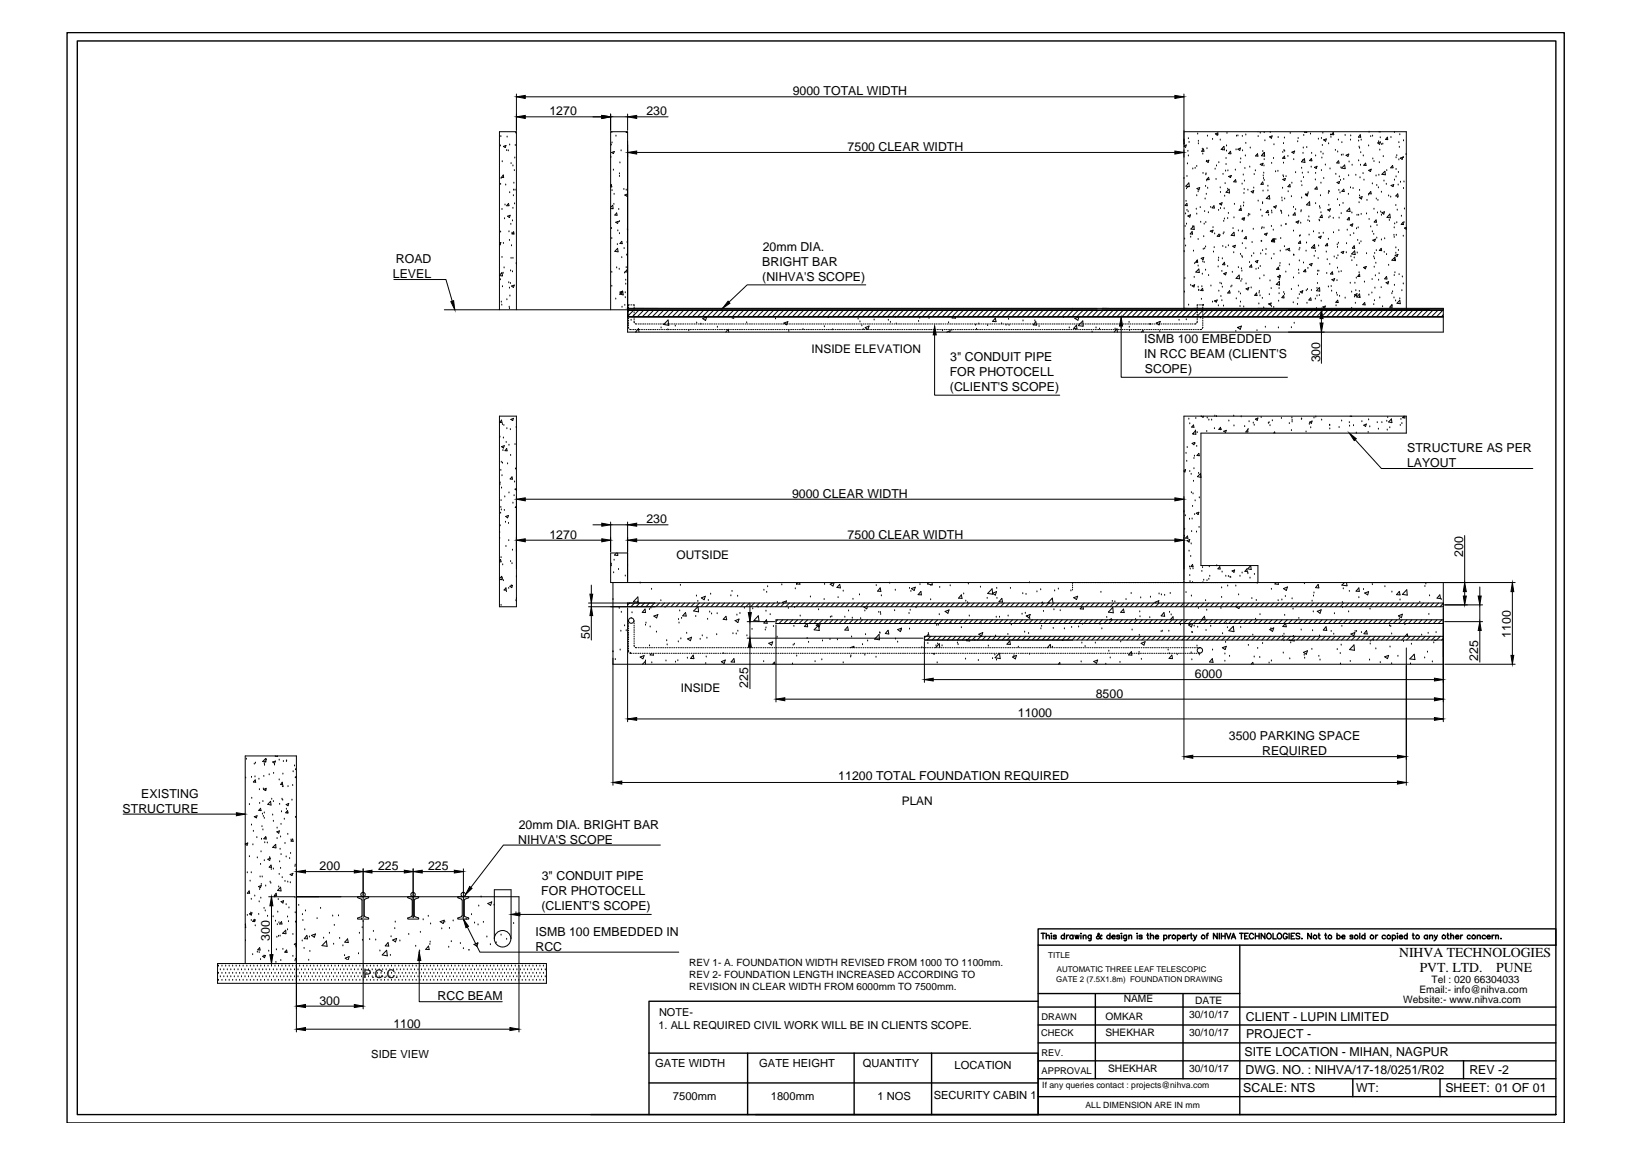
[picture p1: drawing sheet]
<svg xmlns="http://www.w3.org/2000/svg" width="297mm" height="210mm" viewBox="0 0 297 210" stroke-linecap="round" stroke-linejoin="round" font-family="sans-serif">
<defs><g id="words">
<g font-size="2.5">
<text x="254.6" y="174">NIHVA TECHNOLOGIES</text>
<text x="258.4" y="176.9">PVT. LTD.</text>
<text x="272.3" y="176.9">PUNE</text>
</g>
<g font-size="2.2">
<text x="144.3" y="17.4">9000 TOTAL WIDTH</text>
<text x="100" y="21">1270</text>
<text x="117.7" y="21">230</text>
<text x="154.3" y="27.5">7500 CLEAR WIDTH</text>
<text x="72.1" y="47.9">ROAD</text>
<text x="138.8" y="45.6">20mm DIA.</text>
<text x="71.5" y="50.6">LEVEL</text>
<text x="138.7" y="48.3">BRIGHT BAR</text>
<text x="138.7" y="51.1">(NIHVA'S SCOPE)</text>
<text x="147.7" y="64.3">INSIDE ELEVATION</text>
<text x="172.9" y="65.7">3&quot; CONDUIT PIPE</text>
<text x="208.3" y="62.4">ISMB 100 EMBEDDED</text>
<text x="208.3" y="65.2">IN RCC BEAM (CLIENT'S</text>
<text x="240.3" y="65.9" transform="rotate(-90 240.3 65.9)">300</text>
<text x="172.9" y="68.4">FOR PHOTOCELL</text>
<text x="172.9" y="71.2">(CLIENT'S SCOPE)</text>
<text x="208.4" y="67.9">SCOPE)</text>
<text x="256.1" y="82.2">STRUCTURE AS PER</text>
<text x="256.1" y="84.9">LAYOUT</text>
<text x="117.7" y="95.2">230</text>
<text x="144.2" y="90.6">9000 CLEAR WIDTH</text>
<text x="100" y="98">1270</text>
<text x="123.1" y="101.7">OUTSIDE</text>
<text x="154.3" y="98">7500 CLEAR WIDTH</text>
<text x="266.3" y="101.3" transform="rotate(-90 266.3 101.3)">200</text>
<text x="107.3" y="116.2" transform="rotate(-90 107.3 116.2)">50</text>
<text x="275" y="116" transform="rotate(-90 275 116)">1100</text>
<text x="123.9" y="125.8">INSIDE</text>
<text x="136.2" y="125.1" transform="rotate(-90 136.2 125.1)">225</text>
<text x="217.5" y="123.3">6000</text>
<text x="269" y="120.2" transform="rotate(-90 269 120.2)">225</text>
<text x="185.3" y="130.5">11000</text>
<text x="199.4" y="126.9">8500</text>
<text x="223.7" y="134.5">3500 PARKING SPACE</text>
<text x="229.7" y="137.2">REQUIRED</text>
<text x="152.6" y="141.9">11200 TOTAL FOUNDATION REQUIRED</text>
<text x="22.3" y="147.8">STRUCTURE</text>
<text x="25.7" y="145.1">EXISTING</text>
<text x="164.1" y="146.3">PLAN</text>
<text x="94.3" y="153.5">NIHVA'S SCOPE</text>
<text x="94.4" y="150.7">20mm DIA. BRIGHT BAR</text>
<text x="58.2" y="158.2">200</text>
<text x="68.8" y="158.2">225</text>
<text x="77.9" y="158.2">225</text>
<text x="98.6" y="160.1">3&quot; CONDUIT PIPE</text>
<text x="98.5" y="162.9">FOR PHOTOCELL</text>
<text x="98.6" y="165.6">(CLIENT'S SCOPE)</text>
<text x="49.1" y="171.1" transform="rotate(-90 49.1 171.1)">300</text>
<text x="97.5" y="170.2">ISMB 100 EMBEDDED IN</text>
<text x="97.5" y="172.9">RCC</text>
<text x="66.2" y="178">P.C.C.</text>
<text x="58.1" y="182.7">300</text>
<text x="79.6" y="181.9">RCC BEAM</text>
<text x="226.8" y="185.6">CLIENT - LUPIN LIMITED</text>
<text x="71.6" y="186.9">1100</text>
<text x="226.8" y="188.8">PROJECT -</text>
<text x="226.5" y="192">SITE LOCATION - MIHAN, NAGPUR</text>
<text x="226.7" y="195.4">DWG. NO. : NIHVA/17-18/0251/R02</text>
<text x="267.4" y="195.3">REV -2</text>
<text x="226.3" y="198.6">SCALE: NTS</text>
<text x="246.9" y="198.6">WT:</text>
<text x="263.1" y="198.6">SHEET: 01 OF 01</text>
</g>
<g font-size="2">
<text x="119.9" y="184.9">NOTE-</text>
<text x="119.9" y="187.2">1. ALL REQUIRED CIVIL WORK WILL BE IN CLIENTS SCOPE.</text>
<text x="67.6" y="192.5">SIDE VIEW</text>
<text x="119.3" y="194">GATE WIDTH</text>
<text x="138.2" y="194">GATE HEIGHT</text>
<text x="157" y="194">QUANTITY</text>
<text x="173.8" y="194.4">LOCATION</text>
<text x="122.5" y="200.2">7500mm</text>
<text x="140.3" y="200.2">1800mm</text>
<text x="159.7" y="200.2">1 NOS</text>
<text x="169.9" y="200">SECURITY CABIN 1</text>
</g>
<g font-size="1.9">
<text x="260.5" y="178.8">Tel : 020 66304033</text>
<text x="201.2" y="185.5">OMKAR</text>
<text x="204.5" y="182.2">NAME</text>
<text x="216.4" y="185.2">30/10/17</text>
<text x="217.5" y="182.7">DATE</text>
<text x="255.4" y="182.5">Website:- www.nihva.com</text>
<text x="258.3" y="180.6">Email:- info@nihva.com</text>
<text x="201.2" y="188.4">SHEKHAR</text>
<text x="216.4" y="188.4">30/10/17</text>
<text x="201.7" y="195">SHEKHAR</text>
<text x="216.4" y="194.9">30/10/17</text>
</g>
<g font-size="1.8">
<text x="125.4" y="175.6">REV 1- A. FOUNDATION WIDTH REVISED FROM 1000 TO 1100mm.</text>
<text x="125.4" y="177.8">REV 2- FOUNDATION LENGTH INCREASED ACCORDING TO</text>
<text x="125.4" y="180">REVISION IN CLEAR WIDTH FROM 6000mm TO 7500mm.</text>
</g>
<g font-size="1.7">
<text x="189.6" y="185.5">DRAWN</text>
<text x="189.5" y="188.4">CHECK</text>
<text x="189.6" y="192">REV.</text>
<text x="189.6" y="195.3">APPROVAL</text>
</g>
<g font-size="1.6">
<text x="189.7" y="197.9">If any queries contact : projects@nihva.com</text>
<text x="197.6" y="201.6">ALL DIMENSION ARE IN mm</text>
</g>
<text font-size="1.5" x="190.8" y="174.2">TITLE</text>
<g font-size="1.4">
<text x="192.2" y="178.6">GATE 2 (7.5X1.8m) FOUNDATION DRAWING</text>
<text x="192.3" y="176.8">AUTOMATIC THREE LEAF TELESCOPIC</text>
</g>
</g></defs>
<!-- layer: 0 -->
<g fill="none" stroke="#000" stroke-width=".18">
<path d="M94 17.1v6.6M95.6 17.6h118.2M215.5 17.1v39.2M91.1 26.5h.1M91.1 33.5h.1M91.2 24.8h.1M91.2 32.5h.1M91.4 38.1h.1M91.4 29.4h.1M91.6 31.8l-.3 .5h.4l-.1-.5M91.6 26.6l.5-.1-.1 .3zM91.8 39.8h.1"/>
<path d="M91.9 37.3h.1M92 33.7h.1M92.2 27.4h.1M92.3 24.9h.1M92.4 39.3l.5-.1-.2 .4zM92.5 27.4h.1M92.6 37v.4h-.4zM92.8 26.4h.1M92.8 35.1h.1M93 29.8h.1M93.4 37.9h.1M93.4 30.2h.1"/>
<path d="M93.4 35.6h.1M93.5 34.6h.1M93.5 33.3h.1M93.6 31h.1M93.7 37.1h.1M93.7 28.7h.1M93.7 34.6h.1M93.8 26.5h.1M93.9 24.2h.1M95.6 21.3h13.9M111.1 37.7l.4-.4 .1 .7-.5-.1M111.1 33.7l.2-.1 .1 .4h-.3"/>
<path d="M111.1 20.7v3M111.1 21.3h3.1M111.2 28.6h.1M111.3 26.4h.1M111.3 27.7l.5-.1-.2 .3zM111.4 24.1h.1M111.4 26h.1M111.4 34.7h.1M111.6 30.9h.1M111.7 37.2h.1M111.8 35.3h.1M112.1 24.8h.1"/>
<path d="M112.3 39.2l-.4-.1 .3-.4 .1 .5M112.6 38.1h.1M112.7 32.1h.1M112.7 31.6h.1M112.8 29.6h.1M113 27.4h.1M113.6 34.5h.1M113.7 35.5l.5-.2-.1 .4zM114 34.6h.1M114.1 24l-.1 .1h.2M114.2 20.7v3M115.9 21.3h5.7"/>
<path d="M115.9 27.7h97.9M215.5 25.5h.1M215.5 32.5h.1M215.5 25.5v.6M215.5 26.5l.4-.1-.1 .4-.3-.2M215.5 24h40.5v32.3M215.8 38.9h.1M215.9 36.6h.1M216 34.3h.1M216 37l-.3 .4h.4l-.1-.4M216 32.1h.1M216 38.3h.1"/>
<path d="M216.1 29.8h.1M216.2 34.1h.1M216.2 27.5h.1M216.2 39.3l.5-.2-.2 .4zM216.3 38.5h.1M216.3 25.2h.1M216.3 28.4h.1M216.4 33.3l.1 .7-.7-.1zM216.4 25.9h.1M217.1 30.7h.1M217.5 30.6h.1M217.7 38.1h.1"/>
<path d="M217.8 35.6h.1M217.8 30.3h.1M217.8 38.9h.1M218 24.4h.1M218.1 34.9h.1M218.1 25.7h.1M218.1 26.2h.1M218.3 34.1l-.4 .2 .3 .2 .2-.4M218.5 37.8h.1M218.8 27.1h.1M218.9 28h.1M219 31.5h.1"/>
<path d="M219 27.1l.1 .4h-.4zM219.3 38.5h.1M219.3 36.2h.1M219.4 33.9h.1M219.5 31.8h.1M219.5 31.6h.1M219.6 35.3h.1M219.6 29.3h.1M219.6 32.9h.1M219.7 27.1h.1M219.8 24.8h.1M219.8 34.2h.1"/>
<path d="M219.9 38.7h.1M220 32.3l.1 .4-.5-.1zM220 29.1l-.1 .4-.3-.2 .4-.1M220.4 37.7h.1M220.7 25.4h.1M221 37.8h-.4l.4-.4v.4M221.2 30.8h.1M221.2 24.3l.5-.1-.2 .4zM221.3 32.6h.1M221.4 30.2h.1M221.7 24.6h.1M221.8 38.3h.1"/>
<path d="M221.8 29.6h.1M222 37l.3 .3 .1-.4-.4 .2M222.1 25.5h.1M222.1 34.2h.1M222.1 35h.1M222.1 37.9h.1M222.5 27.3h.1M222.6 31.7h.1M222.8 26.6l.1 .7-.6-.1zM222.8 38h.1M222.9 39.8h.1M222.9 35.7h.1"/>
<path d="M223 33.4h.1M223.1 31.1h.1M223.2 28.8h.1M223.2 29.9h.1M223.2 35l.5-.6 .1 .7zM223.2 26.5h.1M223.2 27.5h.1M223.3 24.3h.1M223.4 34.4h.1M223.4 39.8h.1M223.5 31.1h.1M223.6 38.8h.1"/>
<path d="M223.6 32.1l.5-.2-.1 .4zM224 32.3h.1M224 27.9v-.4l-.4 .4 .4 .1M224.6 39.6h.1M224.7 37.2h.1M224.8 30.9h.1M224.9 32.7l.1 .4h-.4zM225 27.3h.1M225.1 24.8h.1M225.3 24.7h.1M225.3 27.1l.5-.2-.1 .4zM225.7 29.6h.1"/>
<path d="M225.8 38.1h.1M225.8 28.9h.1M225.8 37.6h.1M225.9 37.8v.5l-.4-.1zM226 39.8l.5-.2-.1 .4-.3-.2M226.1 33.5h.1M226.1 24.8h.1M226.2 27.4h.1M226.2 39.8h.1M226.3 31.8h.1M226.3 37.5h.1M226.4 36.9h.1"/>
<path d="M226.4 35.2h.1M226.5 34.5h.1M226.5 32.9h.1M226.6 30.6h.1M226.7 28.4h.1M226.8 26.1h.1M226.8 24.6h.1M227.1 34.6h.1M227.2 39.3h.1M227.3 39h.1M227.5 30.4h.1M227.5 39.1h.1"/>
<path d="M227.6 26.9h.1M227.7 34.8l.5-.1-.1 .4zM228.2 34.2h.1M228.3 31.8h.1M228.5 31.1h.1M228.9 27.9l.1 .5h-.5l.4-.4M229 36.6h.1M229 24.8h.1M229.4 24.2h.1M229.5 38.2h.1M229.7 39.3h.1M229.8 37h.1"/>
<path d="M229.8 36.9h.1M229.8 33.1l-.3 .4h.4M229.8 27.6h.1M229.8 28.2h.1M229.8 33.1l.1 .4M229.9 34.8h.1M229.9 29.7l-.2 .4-.3-.2 .5-.2M229.9 32h.1M230 32.5h.1M230 31.5h.1M230.1 30.2h.1M230.1 29h.1"/>
<path d="M230.1 24.1h.1M230.1 32.8h.1M230.1 27.7l.1 .7-.6-.1zM230.1 27.9h.1M230.2 25.6h.1M230.5 36.1l.5-.5 .1 .6zM230.8 33.9h.1M230.8 34.7h.1M230.8 38.3l.1 .4h-.5zM230.9 39.2h.1M231.1 24.9l.4-.2-.1 .4zM231.2 24.1h.1"/>
<path d="M231.5 29.7h.1M231.5 38.4h.1M231.5 38.7h.1M231.8 28.8h.1M231.8 37.6l.4 .2 .1-.4-.5 .2M231.9 26.3h.1M232.2 31.2h.1M232.6 31.2h.1M232.6 25h.1M233.1 38.4h.1M233.2 38.5h.1M233.3 38.8h.1"/>
<path d="M233.3 36h.1M233.4 36.5h.1M233.4 34.2h.1M233.5 27.7h.1M233.5 32.6l.4-.1-.1 .4zM233.5 32h.1M233.6 29.7h.1M233.6 26.1h.1M233.6 32.2h.1M233.7 27.4h.1M233.8 25.1h.1M233.8 28.4l.1 .4h-.5z"/>
<path d="M233.8 27.5h.1M233.8 36.2h.1M234.1 32.1h.1M234.4 28.4h.1M234.5 34.9h.1M234.5 39.3h.1M234.8 33.6l-.4 .4h.4M234.8 33.5v.5M234.8 24.3h.1M235 35.8h.1M235.1 33.3h.1M235.1 27.7l.5-.2-.1 .4z"/>
<path d="M235.4 37.7h.1M235.5 29h.1M235.7 38.7l.1 .4h-.5zM235.8 38.1h.1M235.8 31.4h.1M236.2 25.8h.1M236.3 25.2h.1M236.8 38.5h.1M236.8 38.3h.1M236.8 33.1h.1M236.9 29.4l.5-.5 .1 .6zM236.9 36h.1"/>
<path d="M236.9 30.6h.1M237 33.8h.1M237 31.5h.1M237.1 29.2h.1M237.2 27.9h.1M237.2 26.9h.1M237.3 32.3h.1M237.3 24.6h.1M237.5 24h-.1l.4 .1v-.1M237.6 35.4l.5-.2-.2 .4zM237.6 35.4h.1M237.8 35.5h.1"/>
<path d="M237.8 37.3l.6-.6v.6zM237.8 26.8h.1M238.1 35.1h.1M238.1 31.4h.1M238.2 39.5h.1M238.5 24.4h.1M238.6 30.4h.1M238.7 28.8l.1 .5-.4-.1zM238.7 27.9h.1M239.4 32.7h.1M239.5 31.5h.1M239.5 28.4h.1"/>
<path d="M239.5 37h.1M239.7 34v.4h-.4zM239.7 30.2l-.1 .4-.4-.2 .5-.1M240 25.3h.1M240.2 37.6h.1M240.3 37.9h.1M240.3 35.6h.1M240.4 33.3h.1M240.4 27.7h.1M240.4 38.7h.1M240.5 31h.1M240.5 25.2h.1"/>
<path d="M240.6 28.7h.1M240.6 39.1l.1 .5-.4-.1zM240.7 26.5h.1M240.8 24.2h.1M240.8 28h.1M240.9 25.4l.5-.1-.1 .4-.4-.3M240.9 32.5h.1M241.2 30h.1M241.7 38.1l.3 .3 .2-.4-.5 .2M241.8 35.2h.1M241.8 26.2h.1M241.8 34.8h.1"/>
<path d="M241.9 37.3h.1M241.9 39.6h.1M241.9 34.9h.1M242.1 30.7h.1M242.1 39.4h.1M242.2 24.6h.1M242.2 25h.1M242.3 24.5h.5l-.1-.4-.4 .4M242.7 39.7h.1M243 27.3h.1M243.1 31.7h.1M243.3 33.2l.5-.2-.1 .4z"/>
<path d="M243.4 36.3h.1M243.5 27.6h.1M243.6 25.5h.1M243.6 29.3l-.3 .3 .4 .1M243.6 29.3l.1 .4M243.7 34.6h.1M243.7 39.7h.1M243.8 32.2h.1M243.8 37.4h.1M243.9 35.1h.1M244 32.8h.1M244.1 30.5h.1"/>
<path d="M244.1 38.9h.1M244.2 28.2h.1M244.2 26h.1M244.4 37h.1M244.4 28.2h.1M244.6 32.6h.1M244.6 34.4l.1 .4h-.5zM244.8 24.6h.1M244.8 30.6l-.1-.6-.5 .6 .6 .1M245 28.2l.5-.2-.2 .4zM245.4 35.3h.1M245.5 32h.1"/>
<path d="M245.5 39.6l-.3 .4h.4l-.1-.4M245.5 29.5h.1M245.5 39.8h.1M245.6 37.8l.1 .7-.6-.1zM245.8 25.5h.1M245.8 34.2h.1M245.8 24.7h.1M246.1 38.7h.1M246.1 30.1h.1M246.3 34.3h.1M246.8 31.9h.1M247 39.2h.1"/>
<path d="M247.3 39.2h.1M247.3 29.3h.1M247.3 25.7h.1M247.4 36.9h.1M247.4 26.8h.1M247.4 35.9l.5-.1-.1 .4zM247.5 34.6h.1M247.5 27h.1M247.5 35.6h.1M247.5 32.3h.1M247.6 30.1h.1M247.7 27.8h.1"/>
<path d="M247.7 24.9l-.1-.4-.4 .4 .5 .1M247.7 25.5h.1M247.7 39h.1M248.1 31.6h.1M248.1 28.4h.1M248.3 32.8h.1M248.6 29.7v.4h-.4zM248.7 38.9h.1M248.8 36.4h.1M249.1 26.5h.1M249.1 35.5h.1M249.1 31l.5-.2-.2 .4z"/>
<path d="M249.2 24h.1M249.2 39.9h.1M249.5 24.8h.1M249.5 34.8l.1 .5-.5-.1zM249.8 33.4h.1M249.8 24.8h.1M249.9 28.9h.1M250.1 29.4h.1M250.1 38.1h.1M250.5 32h.1M250.5 36.2h.1M250.6 33.7h.1"/>
<path d="M250.7 38.7h.1M250.8 26l.5-.2-.2 .4zM250.8 36.4h.1M250.9 34.2h.1M250.9 25.8h.1M251 24h.2M251 31.9h.1M251.1 29.6h.1M251.1 27.3h.1M251.2 25.1h.1M251.3 38.6h.1M251.4 39.2h.1"/>
<path d="M251.4 35h.1M251.5 26.3h.1M251.5 31.7l.6-.5 .1 .6zM251.5 38.7l.5-.2-.1 .4zM251.7 26.2h.1M251.8 28.5h.1M251.9 32.9h.1M252.3 33.5h.1M252.4 31h.1M252.5 24.9l.1 .5h-.4l.3-.4M252.7 35.6h.1M253 38.9v.7l-.6-.1z"/>
<path d="M253.1 35.9h.1M253.2 25h.1M253.2 33.7l.5-.1-.2 .4-.3-.3M253.5 30.1v.4h-.4zM253.8 24.1h.1M253.8 32.8h.1M254.1 37.4h.1M254.1 30.8h.1M254.1 32.2h.1M254.1 28.7h.1M254.2 28.3h.1M254.3 38.2h.1"/>
<path d="M254.4 35.9h.1M254.4 35.3l.1 .4-.4-.1zM254.5 33.7h.1M254.5 31.4h.1M254.6 29.1h.1M254.6 26h.1M254.7 26.8h.1M254.8 24.5h.1M254.9 28.7l.3 .3 .1-.4-.4 .2M254.9 33.1h.1M255.1 39.3h.1M255.5 28.7h.1"/>
<path d="M255.5 25.6h.1M255.5 34.3h.1M255.5 33.1h.1M255.6 38h.1M255.9 28.1h.1M71.7 50.8h9.5l1.1 4M80.9 56.3h181.8M90.9 50.1l.5-.5 .1 .6-.6-.1M90.9 44.2l.3-.1-.2 .4h-.1M90.9 56.3v-32.3h3.1v32.3M91.1 50.9h.1M91.1 42.2h.1"/>
<path d="M91.2 54.9h.1M91.3 55.5h.1M91.4 46.8h.1M91.5 52.2h.1M91.6 49.7h.1M91.6 44.3h.1M91.8 48.7h.1M92.3 54.5h.1M92.6 51.4h.1M92.6 42.2h.1M92.7 55.9h.1M92.7 56.1h.1"/>
<path d="M92.7 43.7h.1M92.7 52.4h.1M92.8 53.8h.1M92.9 51.6h.1M92.9 49.3h.1M93 40.8h.1M93 47h.1M93.1 44.7h.1M93.1 52l.5-.1-.2 .4zM93.2 42.4h.1M93.3 40.2h.1M93.3 49.4h.1"/>
<path d="M93.4 47h.1M93.5 42.2l.1 .4-.4-.1zM94 48h.1M111.3 41.6h.1M111.4 49.5h.1M111.4 43.4h.1M111.4 52.1h.1M112.1 54.4h.1M112.1 40.4l.4-.1-.1 .3zM112.2 48.7h.1M112.4 44.5h.1M112.4 45.2l.1 .6-.6-.1z"/>
<path d="M112.5 42h.1M112.7 49h.1M112.7 42.5h.1M112.7 40.3h.1M112.8 53.1l.5-.1-.1 .4zM113.2 46.9h.1M113.2 43.9l.1 .4h-.5zM113.2 55.9h.1M113.3 53l.1 .6-.6-.1zM113.6 45.2h.1M113.7 49.7h.1M113.7 55.5h.1"/>
<path d="M113.8 53.3h.1M113.8 54.1h.1M113.9 51h.1M113.9 51.7h.1M114 48.7h.1M114.1 46.4h.1M114.1 49.1l.1 .4-.4-.1zM114.1 44.1h.1M114.2 41.8h.1M114.2 41.9h.1M114.2 56.1h148.5v4.3h-148.5v-36.4h-3.1v32.3M114.2 57.7h148.5"/>
<path d="M114.2 57.6h148.5M114.2 56.5h148.5M114.4 55.8v.2M114.4 56.2v.2M114.4 56.6v.2M114.4 57.1v.1M114.4 57.4v.2M114.4 57.9v.1M114.4 58.3v.1M114.4 58.7v.1M114.4 59.1v.1M114.4 59.5v.2"/>
<path d="M114.4 56.5l-.2 .1M114.6 55.5h-.2v.1M114.6 59.9h.3M114.8 55.5h.2M114.9 58.3h.1M115.2 59.9h.1M115.2 55.5h.2v.2M115.3 56.5l-1.1 1M115.4 55.9v.2M115.4 56.3v.2M115.4 56.7v.2M115.4 57.2v.1"/>
<path d="M115.4 57.5v.2M115.4 58v.1M115.4 58.4l.1 .3M115.5 59.9h.2M115.6 58.9h.3M116 59.9h.1M116.2 58.9h.1M116.2 56.5l-1.1 1.1M116.3 59.9h.2M116.6 58.9h.1M116.8 59.9h.1M117 58.9h.2"/>
<path d="M117.1 56.5l-1.1 1.1M117.2 59.9h.1M117.4 58.9h.1M117.6 59.9h.1M117.8 58.9h.2M118 59.9h.2M118 56.5l-1.1 1.1M118.2 58.9h.1M118.4 59.9h.1M118.6 58.9h.2M118.8 59.9h.2M118.9 56.5l-1 1.1"/>
<path d="M119 58.9h.1M119.2 59.9h.2M119.4 58.9h.2M119.6 59.9h.2M119.8 58.9h.2M119.9 56.5l-1.1 1.1M120 59.9h.2M120.2 58.9h.2M120.3 59.6h.1M120.4 59.9h.2M120.6 58.9h.2M120.7 56.5l-1 1.1"/>
<path d="M120.8 59l.8-.8 .1 1zM120.8 59.9h.2M121 58.9h.2M121.2 59.9h.2M121.4 58.9h.2M121.6 60h.1M121.6 59.9h.2M121.7 56.5l-1.1 1.1M121.8 58.9h.2M122 59.9h.2M122.2 58.9h.2M122.4 59.9h.2"/>
<path d="M122.6 56.5l-1.1 1.1M122.7 58.9h.1M122.8 59.9h.2M122.9 59.3h.1M123 58.9h.2M123.2 59.9h.2M123.5 58.9h.1M123.5 56.5l-1.1 1.1M123.7 59.9h.1M123.8 58.9h.2M124.1 59.9h.1M124.3 58.9h.1"/>
<path d="M124.4 56.5l-1.1 1.1M124.5 59.9h.1M124.7 58.9h.1M124.9 59.9h.1M125.1 58.9h.1M125.3 59.9h.1M125.3 56.5l-1.1 1.1M125.5 58.9h.1M125.7 59.9h.1M125.9 58.9h.1M126.1 59.9h.2M126.2 56.5l-1 1.1"/>
<path d="M126.3 58.9h.2M126.5 59.9h.1M126.7 58.9h.1M126.8 58.8h.1M126.9 59.9h.2M127.1 58.9h.2M127.1 56.5l-1.1 1.1M127.3 59.9h.2M127.5 58.9h.1M127.6 59h.1M127.7 59.9h.2M127.9 58.9h.2"/>
<path d="M128 56.5l-1 1.1M128.1 59.9h.2M128.3 58.9h.2M128.5 59.9h.2M128.5 57.7l-.6 .3 .5 .3 .2-.6M128.7 58.9h.2M128.9 59.9h.2M129 56.5l-1.1 1.1M129.1 58.9h.2M129.3 59.9h.2M129.5 58.9h.2M129.7 59.9h.2"/>
<path d="M129.9 56.5l-1.2 1.1M129.9 58.9h.2M130.1 59.9h.2M130.3 58.9h.2M130.5 59.9h.2M130.6 59.5h.1M130.7 56.5l-1 1.1M130.7 58.9h.2M131 59.9h.1M131.2 58.9h.1M131.3 59.9h.2M131.5 58.9h.2"/>
<path d="M131.7 56.5l-1.1 1.1M131.8 59.9h.1M132 58.9h.1M132.1 59.9h.2M132.3 58.9h.2M132.6 59.9l-.5 .5M132.6 59.9v.5M132.6 56.5l-1.1 1.1M132.6 59.9h.1M132.8 58.9h.1M133 59.9h.1M133.2 58.9h.1"/>
<path d="M133.3 57.9h.1M133.4 59.9h.1M133.5 56.5l-1.1 1.1M133.5 58h.1M133.6 58.9h.1M133.8 59.9h.2M134 58.9h.1M134.2 59.9h.1M134.4 56.5l-1.1 1.1M134.4 58.9h.1M134.6 59.9h.2M134.8 58.9h.1"/>
<path d="M135 59.9h.1M135.2 58.9h.2M135.3 56.5l-1.1 1.1M135.4 59.9h.2M135.6 58.9h.2M135.8 59.9h.1M135.9 58.7h.1M136 58.9h.2M136.2 56.5l-1.1 1.1M136.2 59.9h.2M136.4 58.9h.2M136.6 59.9h.2"/>
<path d="M136.8 58.9h.2M137 59.9h.2M137.1 56.5l-1.1 1.1M137.2 58.9h.2M137.4 59.9h.2M137.6 58.9h.2M137.8 59.9h.2M138 56.5l-1 1.1M138 58.9h.2M138.2 59.9h.2M138.4 58.9h.2M138.7 59.9h.1"/>
<path d="M138.8 58.9h.2M139 56.5l-1.1 1.1M139 59.9h.2M139.2 58.9h.2M139.5 59.9h.1M139.6 58.9h.2M139.8 56.5l-1 1.1M139.8 59.9h.2M140.1 58.9h.1M140.3 59.9h.1M140.5 58.9h.1M140.6 59.9h.2"/>
<path d="M140.8 56.5l-1.1 1.1M140.9 58.9h.1M141.1 59.9h.1M141.2 58h.1M141.3 58.9h.1M141.4 59.9h.2M141.7 56.5l-1.1 1.1M141.7 58.9h.1M141.9 59.9h.1M142.1 58.9h.2M142.3 59.9h.1M142.5 58.9h.1"/>
<path d="M142.6 56.5l-1.1 1.1M142.7 58.8l.7-.3-.2 .6zM142.7 59.9h.1M142.9 58.9h.2M143.1 59.9h.2M143.3 58.9h.1M143.5 56.5l-1.1 1.1M143.5 59.9h.2M143.7 58.9h.2M143.9 59.9h.2M144.1 58.9h.1M144.3 59.9h.2"/>
<path d="M144.4 56.5l-1.1 1.1M144.5 58.9h.2M144.7 59.9h.2M144.9 58.9h.2M145.1 59.9h.2M145.3 56.5l-1.1 1.1M145.3 58.9h.2M145.5 59.9h.2M145.7 58.9h.2M145.9 59.9h.2M146.1 58.9h.2M146.1 59.9h.1"/>
<path d="M146.2 56.5l-1.1 1.1M146.3 59.9h.2M146.5 58.9h.2M146.7 59.9h.2M147 58.9h.1M147.1 56.5l-1.1 1.1M147.1 59.9h.2M147.3 58.9h.2M147.5 59.9h.2M147.8 58.9h.1M147.9 59.9h.2M148 56.5l-1 1.1"/>
<path d="M148.1 58.9h.2M148.4 59.9h.1M148.6 58.9h.1M148.8 59.9h.1M148.9 56.5l-1.1 1.1M148.9 58.9h.2M149.2 59.9h.1M149.4 58.9h.1M149.6 59.9h.1M149.8 58.9h.1M149.8 56.5l-1 1.1M150 59.9h.1"/>
<path d="M150 59.4h.1M150.2 58.9h.1M150.4 59.9h.2M150.6 58.9h.1M150.7 57.8h.1M150.8 56.5l-1.1 1.1M150.8 59.9h.1M151 58.9h.1M151.2 59.9h.2M151.4 58.9h.2M151.6 60h.1M151.6 59.9h.1"/>
<path d="M151.7 56.5l-1.1 1.1M151.8 58.9h.1M152 59.9h.2M152.2 58.9h.2M152.4 59.9h.2M152.6 56.5l-1.1 1.1M152.6 58.9h.2M152.8 59.9h.2M153 58.9h.2M153.2 59.9h.2M153.4 58.9h.2M153.5 56.5l-1.1 1.1"/>
<path d="M153.6 59.9h.2M153.8 58.9h.2M154 59.9h.2M154.2 58.9h.2M154.4 56.5l-1.1 1.1M154.4 59.9h.2M154.6 58.9h.2M154.8 59.9h.2M155 58.9h.2M155.3 59.9h.1M155.3 56.5l-1.1 1.1M155.4 58.9h.2"/>
<path d="M155.6 59.9h.2M155.8 58.9h.2M156.1 59.9h.1M156.2 58h.1M156.2 56.5l-1.1 1.1M156.3 58.9h.1M156.4 59.9h.2M156.5 58.5h.1M156.6 58.9h.2M156.9 59.3h.1M156.9 59.9h.1M157.1 58.9h.1"/>
<path d="M157.1 59.9h.1M157.1 56.5l-1 1.1M157.2 59.9h.2M157.5 59.6l.7-.3-.2 .6zM157.5 58.9h.1M157.6 51.8h-21.6l-3.3 3.1M157.7 59.9h.1M157.9 58.9h.1M158 56.5l-1.1 1.1M158.1 59.9h.1M158.3 58.9h.1M158.5 59.9h.1"/>
<path d="M158.7 58.9h.1M158.9 59.9h.2M158.9 56.5l-1 1.1M159.1 58.2h.1M159.1 58.9h.1M159.3 59.9h.1M159.5 58.9h.2M159.7 59.9h.2M159.9 56.5l-1.1 1.1M159.9 58.9h.1M160.1 59.9h.1M160.3 58.9h.2"/>
<path d="M160.5 59.9h.2M160.7 58.9h.2M160.8 56.5l-1.1 1.1M160.9 59.9h.2M161.1 58.9h.2M161.3 59.9h.2M161.5 58.9h.2M161.7 58.3h.1M161.7 56.5l-1.1 1.1M161.7 59.9h.2M161.9 58.9h.2M162.1 58.6h.1"/>
<path d="M162.1 59.9h.2M162.3 58.9h.2M162.5 59.9h.2M162.6 56.5l-1.1 1.1M162.7 58.9h.2M162.9 59.9h.2M163 57.7h.1M163.1 58.9h.1M163.1 58.9h.2M163.3 59.9h.2M163.5 56.5l-1.1 1.1M163.5 58.9h.2"/>
<path d="M163.8 59.9h.1M163.9 58.9h.2M164.1 59.9h.2M164.4 58.9h.1M164.4 56.5l-1.1 1.1M164.6 59.9h.1M164.7 58.9h.2M164.9 59.9h.2M165.2 58.9h.1M165.3 56.5l-1.1 1.1M165.4 59.9h.1M165.6 58.9h.1"/>
<path d="M165.7 59.9h.2M166 58.9h.1M166.2 59.9h.1M166.2 56.5l-1.1 1.1M166.4 58.9h.2M166.6 59.9h.1M166.8 58.9h.1M167 59.9h.1M167.1 56.5l-1.1 1.1M167.2 58.5h.1M167.2 58.9h.2M167.4 57.9h.1"/>
<path d="M167.4 59.9h.1M167.6 58.9h.1M167.8 59.9h.2M168 58.9h.2M168 56.5l-1.1 1.1M168.2 59.9h.2M168.4 58.9h.1M168.6 59.9h.2M168.8 58.9h.2M168.9 56.5l-1 1.1M169 59.9h.2M169.1 57.9h.1"/>
<path d="M169.2 58.9h.1M169.4 59.9h.2M169.6 58.9h.2M169.8 59.9h.2M169.9 56.5l-1.1 1.1M170 58.9h.2M170.2 59.9h.2M170.4 58.9h.2M170.6 59.9h.2M170.7 56.5l-1 1.1M170.8 58.9h.2M171 59.9h.2"/>
<path d="M171.2 58.9h.2M171.4 59.9h.2M171.6 58.9h.2M171.7 56.5l-1.1 1.1M171.8 59.9h.2M172.1 58.9h.1M172.2 59.9h.2M172.4 58.9h.2M172.6 56.5l-1.1 1.1M172.6 58.7h.1M172.6 59.9h.2M172.9 58.9h.1"/>
<path d="M173 59.9h.2M173.2 58.9h.2M173.4 57.7l-.1 .1 .6 .1v-.2M173.5 59.9h.1M173.5 56.5l-1.1 1.1M173.7 58.9h.1M173.9 59.9h.1M174 58.9h.2M174.3 59.9h.1M174.4 56.5l-1.1 1.1M174.5 58.9h.1M174.7 59.9h.2"/>
<path d="M174.9 58.9h.1M175.1 59.9h.1M175.3 58.9h.1M175.3 56.5l-1.1 1.1M175.5 59.9h.2M175.7 58.9h.1M175.9 59.9h.1M176.1 58.9h.1M176.2 56.5l-1.1 1.1M176.3 59.9h.2M176.5 58.9h.2M176.7 59.9h.1"/>
<path d="M176.9 58.9h.2M177.1 59.9h.2M177.1 56.5l-1.1 1.1M177.3 58.9h.2M177.5 59.9h.2M177.6 59.1h.1M177.7 58.9h.2M177.7 59.9h.1M177.9 59.9h.2M178 56.5l-1 1.1M178.1 58.9h.2M178.2 58.9h.1"/>
<path d="M178.3 59.9h.2M178.5 58.9h.2M178.7 59.9h.2M178.9 58.9h.2M179 56.5l-1.1 1.1M179.1 59.9h.2M179.3 58.9h.2M179.5 59.9h.2M179.7 58.9h.2M179.8 59.2h.1M179.8 56.5l-1.1 1.1M179.9 59.9h.2"/>
<path d="M180.1 58.9h.2M180.4 59.9h.1M180.5 58.9h.2M180.7 56.5l-1 1.1M180.7 59.9h.2M180.9 58.9h.2M181.2 57.9l.1 .6h-.6zM181.2 59.9h.1M181.4 58.9h.1M181.5 59.9h.2M181.7 56.5l-1.1 1.1M181.8 58.9h.1"/>
<path d="M182 59.9h.1M182.2 58.9h.1M182.3 58.9h.1M182.3 59.9h.2M182.6 56.5l-1.1 1.1M182.6 58.9h.1M182.8 59.9h.1M183 58.9h.1M183.1 59.1h.1M183.2 59.9h.1M183.4 58.9h.1M183.5 56.5l-1.1 1.1"/>
<path d="M183.6 58.1h.1M183.6 59.9h.1M183.7 59.2h.1M183.8 58.9h.2M184 59.9h.2M184.2 58.9h.1M184.4 56.5l-1.1 1.1M184.4 59.9h.1M184.6 58.9h.2M184.8 59.9h.2M185 58.9h.1M185.2 59.9h.1"/>
<path d="M185.3 56.5l-1.1 1.1M185.4 58.9h.2M185.6 59.9h.2M185.8 58.9h.2M186 59.9h.2M186.2 58.4h.1M186.2 56.5l-1.1 1.1M186.2 58.9h.2M186.4 59.9h.2M186.6 58.9h.2M186.8 59.9h.2M187 58.9h.2"/>
<path d="M187.1 56.5l-1.1 1.1M187.2 59.9h.2M187.4 58.9h.2M187.6 59.9h.2M187.8 58.9h.2M188 56.5l-1 1.1M188 59.9h.2M188.2 58.9h.2M188.4 58.4h.1M188.4 59.9h.2M188.5 58.5l.2 .6h-.6zM188.7 58.9h.1"/>
<path d="M188.9 59.9h.1M188.9 56.5l-1.1 1.1M189 58.9h.2M189.1 59.4h.1M189.2 59.9h.2M189.5 58.9h.1M189.7 59.9h.1M189.8 56.5l-1 1.1M189.8 58.9h.2M190 59.9h.2M190.3 58.9h.1M190.5 59.9h.1"/>
<path d="M190.7 58.9h.1M190.8 56.5l-1.1 1.1M190.9 59.9h.1M191.1 58.9h.1M191.3 59.9h.1M191.5 58.9h.2M191.7 56.5l-1.1 1.1M191.7 59.9h.1M191.9 58.9h.1M192.1 59.9h.1M192.3 58.9h.2M192.5 59.9h.1"/>
<path d="M192.6 56.5l-1.1 1.1M192.7 58.9h.1M192.9 59.9h.2M193.1 58.9h.2M193.3 59.9h.2M193.5 56.5l-1.1 1.1M193.5 58.9h.1M193.6 57.7h.1M193.7 59.9h.2M193.9 58.9h.2M194.1 59.9h.2M194.3 58.9h.2"/>
<path d="M194.4 56.5l-1.1 1.1M194.5 59.9h.2M194.6 59.6h.1M194.7 58.9h.2M194.9 59.9h.2M195.1 58.9h.2M195.3 56.5l-1.1 1.1M195.3 59.9h.2M195.5 58.9h.2M195.7 59.9h.2M195.9 59.1l.1 .7-.6-.1zM195.9 58.9h.2"/>
<path d="M196.1 59.9h.2M196.2 56.5l-1.1 1.1M196.3 57.7l-.7 .2 .6 .4 .2-.6M196.3 58.9h.2M196.5 58.9l.6-.5 .1 1-.9-.2zM196.5 59.9h.2M196.7 58.9h.2M196.9 59.9h.2M197.1 56.5l-1.1 1.1M197.2 58.9h.1M197.3 59.9h.2M197.5 58.9h.2"/>
<path d="M197.8 59.9h.1M198 58.9h.1M198 56.5l-1.1 1.1M198.1 59.9h.2M198.3 58.9h.2M198.6 59.9h.1M198.8 58.9h.1M198.9 56.5l-1.1 1.1M199 59.9h.1M199.2 58.9h.1M199.4 59.9h.1M199.5 59.6h.1"/>
<path d="M199.6 58.9h.1M199.8 59.9h.2M199.8 56.5l-1 1.1M200 58.9h.1M200.1 59.9h.1M200.2 59.9h.1M200.4 58.9h.1M200.6 59.9h.2M200.8 56.5l-1.1 1.1M200.8 58.9h.1M201 59.9h.1M201.2 58.9h.2"/>
<path d="M201.4 59.9h.2M201.6 58.9h.2M201.6 56.5l-1 1.1M201.8 59.9h.1M202 58.9h.2M202.2 59.9h.2M202.4 58.9h.2M202.6 56.5l-1.1 1.1M202.6 59.9h.2M202.8 58.9h.2M203 59.9h.1M203 59.9h.2"/>
<path d="M203.2 58.9h.2M203.4 59.9h.2M203.5 56.5l-1.1 1.1M203.6 58.9h.2M203.8 59.9h.2M204 58.9h.2M204.1 59.6h.1M204.1 59.3v9.3h30.2M204.2 59.9h.2M204.4 56.5l-1.1 1.1M204.4 58.9h.2M204.7 59.9h.1"/>
<path d="M204.8 58.9h.2M205 59.9h.2M205.2 58.9h.2M205.3 56.5l-1.1 1.1M205.5 59.9h.1M205.5 58.6h.1M205.5 59.5h.1M205.6 58.9h.2M205.8 59.9h.2M206.1 58.9h.1M206.2 56.5l-1.1 1.1M206.3 59.9h.1"/>
<path d="M206.5 58.9h.1M206.6 59.9h.2M206.9 58.9h.1M207.1 59.9h.1M207.1 56.5l-1 1.1M207.3 58.9h.1M207.4 59.9h.2M207.7 58.9h.1M207.9 59.9h.1M208 56.5l-1.1 1.1M208.1 58.9h.2M208.3 59.9h.1"/>
<path d="M208.5 58.9h.1M208.7 59.9h.1M208.9 58.9h.2M208.9 56.5l-1 1.1M209.1 59.9h.2M209.3 59h.1M209.3 58.9h.1M209.4 59h.1M209.5 59.9h.1M209.7 58.9h.2M209.9 56.5l-1.1 1.1M209.9 59.9h.2"/>
<path d="M210.1 58.9h.1M210.3 59.9h.2M210.5 58.8l.7-.3-.2 .6zM210.5 58.9h.2M210.7 59.9h.2M210.7 56.5l-1 1.1M210.9 58.9h.2M211.1 59.9h.2M211.3 58.9h.2M211.5 59.9h.2M211.7 56.5l-1.1 1.1M211.7 58.9h.2"/>
<path d="M211.9 59.9h.2M212.1 58.9h.2M212.3 59.9h.2M212.5 58.9h.2M212.6 56.5l-1.1 1.1M212.7 59.9h.2M213 58.9h.1M213.1 59.9h.2M213.3 58.9h.2M213.5 56.5l-1.1 1.1M213.5 59.9h.2M213.8 58.9h.1"/>
<path d="M214 59.9h.1M214.1 58.9h.2M214.3 59.9h.2M214.4 56.5l-1.1 1.1M214.6 58.9h.1M214.6 58.3h.1M214.8 59.9h.1M214.9 58.9h.2M215.2 59.9h.1M215.3 56.5l-1.1 1.1M215.4 58.9h.1M215.5 45.8h.1"/>
<path d="M215.6 53.1h.1M215.6 59.9h.1M215.6 43.5h.1M215.7 50.7h.1M215.7 41.2h.1M215.8 44.7h.1M215.8 58.9h.1M215.9 58.2h.1M216 40.8h.1M216 59.9h.1M216.2 58.9h.1M216.2 56.5l-1.1 1.1"/>
<path d="M216.3 55.5h.1M216.4 59.9h.1M216.6 58.9h.2M216.7 43.1h.1M216.7 51.9h.1M216.8 59.9h.1M217 42.1l.1 .5-.5-.1zM217 58.9h.1M217.1 41.2h.1M217.1 56.5l-1.1 1.1M217.2 59.9h.2M217.2 45.7h.1"/>
<path d="M217.3 41.1l-.5 .6h.6l-.1-.6M217.4 50.5h.1M217.4 48h.1M217.4 51.8l-.1 .4-.3-.2 .4-.2M217.6 59.9h.1M217.6 49.5l.6-.6 .1 .7zM217.7 58.9h-.3M217.8 47.6h.1M217.9 47.3l-.3 .4h.4l-.1-.4M217.9 55.9v.2M217.9 56.3v.2M217.9 56.7v.2"/>
<path d="M217.9 57.2v.1M217.9 57.5v.2M217.9 58v.1M217.9 58.4l-.1 .3M218 59.9h.2M218 56.5l-1.1 1.1M218.1 48.4h.1M218.1 43.6h.1M218.1 52.2h.1M218.1 55.5h-.2v.2M218.2 52.8h.1M218.3 55.5h.2"/>
<path d="M218.5 57.8h.1M218.5 40.4h.1M218.6 47l.5-.2-.1 .4zM218.7 54.4h.1M218.7 55.5h.2v.1M218.7 59.9h-.3M218.8 52.2h.1M218.8 49.9h.1M218.9 52.5l.1 .4-.5-.1zM218.9 47.6h.1M218.9 56.5l-1 1.1M218.9 55.8v.2"/>
<path d="M218.9 56.2v.2M218.9 56.6v.2M218.9 57.1v.1M218.9 57.4v.2M218.9 57.9v.1M218.9 58.3v.1M218.9 58.7v.1M218.9 59.1v.1M218.9 59.5l-.1 .2M219 45.3h.1M219 55.5h.1M219.1 43.1h.1"/>
<path d="M219.2 40.8h.1M219.2 47.8h.1M219.3 45.3h.1M219.4 44.9h.1M219.4 49.1h.1M219.5 40.5h.1M219.9 56.5l-1.1 1.1M220 50.1h.1M220.3 42l.5-.1-.1 .3zM220.4 52h.1M220.7 54.9h.1M220.7 56.5l-1 1.1"/>
<path d="M220.8 41.4h.1M220.9 45.8h.1M221 45h.1M221 54.7l.5-.1-.1 .3zM221.1 42.5h.1M221.7 56.5l-1.1 1.1M221.7 48.6h.1M221.8 47.4h.1M221.8 55.6h.1M221.8 46.9h.1M221.8 53h.1M221.9 42.6l.1 .4h-.5z"/>
<path d="M222.1 42.8h.1M222.1 51.5h.1M222.2 53.9h.1M222.3 51.6h.1M222.4 49.4h.1M222.4 54.7h.1M222.5 47.1h.1M222.5 52.2h.1M222.6 44.8h.1M222.6 56.5l-1.1 1.1M222.6 42.5h.1M222.7 55.7h.1"/>
<path d="M222.7 40.3h.1M222.7 49.8l.5-.2-.1 .4zM222.8 42.3h.1M222.9 48.2l-.4-.1 .4-.4v.5M223.1 45h.1M223.4 48.5h.1M223.5 56.5l-1.1 1.1M223.6 44.7h.1M223.8 52.9l.1 .4h-.5zM224 52.2h.1M224.2 52h.1M224.3 49.5h.1"/>
<path d="M224.4 44.8l.4-.2-.1 .4zM224.4 56.5l-1.1 1.1M224.4 41.6h.1M224.6 46h.1M224.6 42.2l.1 .7-.6-.1zM225 54.4h.1M225.2 59.6l.7-.3-.2 .6zM225.3 56.5l-1.1 1.1M225.4 42h.1M225.4 48.7h.1M225.5 53.1h.1M225.5 50l.1 .7-.6-.1z"/>
<path d="M225.7 55.8h.1M225.8 53.5h.1M225.8 46.3h.1M225.8 54.9h.1M225.9 51.2h.1M225.9 48.9h.1M226 46.6h.1M226 49.3h.1M226 50.8h.1M226.1 42.2h.1M226.1 44.3h.1M226.1 46.8h.1"/>
<path d="M226.2 42h.1M226.2 56.5l-1.1 1.1M226.4 55.8h.1M226.8 45.2h.1M226.8 51.6h.1M226.8 43l.1 .4h-.4zM226.8 52.5l.5-.2-.2 .4zM227.1 56.5l-1.1 1.1M227.4 47.8h.1M227.7 52.4h.1M227.8 48.2l.1 .4h-.5zM227.8 46.6h.1"/>
<path d="M227.9 44.1h.1M228 56.5l-1 1.1M228.1 41.7h.1M228.2 46.1h.1M228.5 47.5l.5-.1-.2 .4zM228.6 49h.1M228.7 53.3l.1 .5-.4-.1zM229 56.5l-1.1 1.1M229 48.9h.1M229.1 55.3h.1M229.2 53.3h.1M229.2 53h.1"/>
<path d="M229.3 50.7h.1M229.3 53.8h.1M229.4 48.5h.1M229.5 46.2h.1M229.5 43.9h.1M229.6 41.6h.1M229.6 43.9h.1M229.7 41.4h.1M229.8 54.3h.1M229.8 45.6h.1M229.8 56.5l-1 1.1M230 56h.1"/>
<path d="M230.1 41.5h.1M230.1 50.2h.1M230.3 59.5h.1M230.4 46.3h.1M230.4 45.4h.1M230.6 42.4l-.1 .4-.4-.2 .5-.2M230.7 56.5l-1 1.1M230.9 55.3l.5-.2-.2 .4zM231 53.6h.1M231.2 51.1h.1M231.4 52.5h.1M231.4 41.2h.1"/>
<path d="M231.4 47.1h.1M231.4 55.8h.1M231.7 56.5l-1.1 1.1M231.7 43.4l-.3 .4 .4 .1-.1-.5M231.7 41.9h.1M231.8 55.9h.1M231.9 46.3h.1M231.9 43.4l.1 .6-.6-.1zM232.2 43.6h.1M232.3 51.7l.5-.5 .1 .7zM232.6 50.3l.3 .2 .2-.4-.5 .2M232.6 56.5l-1.1 1.1"/>
<path d="M232.7 59.6h.1M232.7 48.6l.1 .4h-.5zM232.7 54.8h.1M232.7 49h.1M232.8 52.5h.1M232.8 53.4h.1M232.8 50.9h.1M232.9 50.2h.1M232.9 48.4h.1M233 47.9h.1M233 45.7h.1M233.1 43.4h.1"/>
<path d="M233.2 41.1h.1M233.5 56.5l-1.1 1.1M233.6 53.8l-.3 .3 .4 .1v-.4M233.7 53.2h.1M233.8 44.9h.1M233.8 53.6h.1M234 40.9h.1M234 49.5h.1M234.1 45.5h.1M234.1 40.8h.1M234.2 45.3l.5-.1-.1 .4zM234.4 56.5l-1.1 1.1"/>
<path d="M234.7 48.2h.1M234.8 45.7h.1M235 52.7h.1M235 59.6h.1M235.3 56.5l-1.1 1.1M235.4 55.1h.1M235.4 50.5h.1M235.4 42h.1M235.4 46.4h.1M235.5 46.4h.1M235.6 58.8h.1M235.9 40.4l.5-.2-.2 .4z"/>
<path d="M236.1 55.4h.1M236.2 56.5l-1.1 1.1M236.2 54.3h.1M236.3 52h.1M236.4 49.1h.1M236.4 49.7h.1M236.4 45.5h.1M236.5 47.5h.1M236.5 53.6h.1M236.5 43h.1M236.6 45.2h.1M236.7 42.9h.1"/>
<path d="M236.7 53.1l.4-.2-.1 .4zM236.7 44.3l-.4-.1 .4-.3v.4M236.7 40.6h.1M237.1 56.5l-1.1 1.1M237.3 47.8h.1M237.3 56.3h.1M237.6 49l.1 .4h-.4zM237.7 45.7h.1M237.8 52.9h.1M237.8 44.2h.1M237.9 55.2h.1M238 52.7h.1"/>
<path d="M238 56.5l-1 1.1M238.1 40.1h.1M238.1 48.8h.1M238.3 42.8h.1M238.3 48.1l.5-.2-.1 .4-.3-.2M238.4 40.3h.1M238.5 54.2l-.3 .4h.4M238.6 54.2v.4M238.7 52.8h.1M238.9 56.5l-1.1 1.1M239.1 45.1h.1M239.1 42.2h.1"/>
<path d="M239.2 46.6h.1M239.2 44.5l.1 .7-.6-.1zM239.4 45.7h.1M239.4 54.4h.1M239.6 56.1h.1M239.7 53.8h.1M239.7 52.5h.1M239.8 51.6h.1M239.8 50h.1M239.8 49.3h.1M239.8 56.5l-1 1.1M239.9 47h.1"/>
<path d="M240 44.7h.1M240 49.3h.1M240.1 42.5h.1M240.1 40h.1M240.1 53.8h.1M240.1 52.3l-.5 .6 .6 .1v-.7M240.2 40.2h.1M240.5 54.8h.1M240.5 42.9l-.2 .4-.3-.2 .5-.1M240.5 58v.8M240.8 55.8l.4-.1-.1 .3zM240.8 56.5l-1.1 1.1"/>
<path d="M240.8 42.4h.1M241.4 45.8h.1M241.5 49.7h.1M241.6 47.2h.1M241.6 44.3l.1 .4h-.5zM241.7 56.5l-1.1 1.1M241.8 43.5h.1M241.8 52.2h.1M242 48.1h.1M242.3 52.1h.1M242.4 53h.1M242.4 50.8l.4 .3 .1-.4-.5 .2"/>
<path d="M242.5 49.4l.1 .5-.4-.1zM242.6 56.5l-1.1 1.1M242.7 42.3h.1M242.8 46.7h.1M243.2 55.6h.1M243.3 53.3h.1M243.3 47h.1M243.3 51.1h.1M243.4 44.5h.1M243.4 53.7h.1M243.4 48.8h.1M243.4 45h.1"/>
<path d="M243.5 54.6l.1 .4h-.5zM243.5 56.5l-1.1 1.1M243.5 46.5h.1M243.6 44.2h.1M243.7 42h.1M243.7 49.5h.1M243.8 53.9h.1M244.1 49.4h.1M244.1 45.9l.5-.2-.2 .4zM244.4 56.5l-1.1 1.1M244.8 54.2h.1M245 46h.1"/>
<path d="M245.1 44.3h.1M245.2 41.9h.1M245.3 56.5l-1.1 1.1M245.8 42.8h.1M245.8 51.5h.1M245.8 40.9l.4-.2-.1 .4zM245.9 46.7h.1M246 53.1h.1M246 56.1h.1M246.1 47.4h.1M246.2 56.5l-1.1 1.1M246.4 42.5h.1"/>
<path d="M246.5 46.9h.1M246.5 44.7l.1 .5-.5-.1zM246.5 54h.1M246.5 53.6l.5-.2-.1 .4zM246.6 45.6v.7l-.6-.1zM246.6 51.5h.1M246.7 55.2h.1M246.8 52.9h.1M246.9 50.6h.1M246.9 41.6h.1M246.9 48.3h.1M247 46h.1"/>
<path d="M247.1 43.7h.1M247.1 56.5l-1.1 1.1M247.2 41.4h.1M247.4 49.6h.1M247.4 44.3h.1M247.4 53h.1M247.4 49.9l-.3 .4h.4v-.4M247.5 54.1h.1M247.5 53.5v.6l-.6-.1zM247.7 44h.1M248 56.5l-1.1 1.1M248.2 48.6l.5-.1-.2 .4z"/>
<path d="M248.3 51.3h.1M248.4 55l.1 .5-.5-.1zM248.4 48.8h.1M248.7 46.1h.1M248.9 56.5l-1.1 1.1M249.1 53.7h.1M249.5 41.3h.1M249.7 53.3h.1M249.7 50.8h.1M249.8 42.2h.1M249.8 56.5l-1 1.1M250 42.6h.1"/>
<path d="M250 46.7h.1M250 55.4h.1M250.1 48.6h.1M250.2 54.7h.1M250.2 47.1h.1M250.2 46.1h.1M250.2 52.4h.1M250.3 50.2h.1M250.3 43.5l-.1 .4-.3-.2 .4-.2M250.4 47.9h.1M250.5 45.6h.1M250.5 40.4h-.4l.4-.4v.4"/>
<path d="M250.6 43.3h.1M250.6 41h.1M250.7 56.3l.4-.1v.1M250.8 56.5l-1.1 1.1M250.9 51h.1M251 49.8h.1M251.1 54.2h.1M251.4 52.3h.1M251.4 45.2l.1 .4h-.4zM251.4 43.6h.1M251.6 55.8h.1M251.6 56.5l-1 1.1"/>
<path d="M251.9 45.9h.1M252 43.4h.1M252.3 51.4l.3 .2 .1-.4-.4 .2M252.4 46.3h.1M252.4 50.8l-.4-.1 .4-.4v.5M252.6 56.5l-1.1 1.1M252.7 48.3h.1M252.9 40.1h.1M253.3 55.5l.1 .4h-.4zM253.3 53.4h.1M253.3 47.3l.6-.5 .1 .6zM253.4 55.6h.1"/>
<path d="M253.5 53.1h.1M253.5 56.5l-1.1 1.1M253.7 54.2h.1M253.7 42.8h.1M253.8 43.2h.1M253.8 41.4h.1M253.8 50.1h.1M253.8 51.9h.1M253.8 47.2h.1M253.8 40.7h.1M253.9 49.6h.1M253.9 46.4l.5-.1-.1 .4z"/>
<path d="M254 47.4h.1M254 54.7h.1M254.1 45.1h.1M254.1 46.1h.1M254.1 42.8h.1M254.2 40.5h.1M254.4 56.5l-1.1 1.1M254.5 45.6h.1M254.6 50h.1M254.8 54.4h.1M254.8 54.6l.1 .6h-.6zM255.2 52.9h.1"/>
<path d="M255.2 50.4h.1M255.3 56.5l-1.1 1.1M255.4 40.4l.1 .5-.5-.1zM255.4 43h.1M255.4 51.6h.1M255.5 40.5h.1M256 41.7h.1M256 41.4l-.4 .1 .4 .2M256.2 56.5l-1.1 1.1M257.1 56.5l-1.1 1.1M258 56.5l-1.1 1.1M258.9 56.5l-1 1.1"/>
<path d="M259.9 56.5l-1.1 1.1M260.7 56.5l-1 1.1M261.7 56.5l-1.1 1.1M262.6 56.5l-1.1 1.1M262.7 57.2l-.3 .4M90.9 75.7h3.1v34.7h-3.1zM91 79.5h.1M91.3 76.4l.1 .5-.5-.1zM91.5 77.2h.1M91.6 79.7h.1M91.7 77.4h.1M92.3 78h.1"/>
<path d="M92.9 78.1h.1M93.4 76.1l-.1 .4-.3-.2 .4-.2M94 77.8h.1M115.8 60.4h-.1l.5-.6 .1 .6M125.4 60.2h.1M143.6 60.3h.1M170.1 60.9v11h22.8M171.5 60.2h.1M172.3 60.4l.6-.2v.2M173.2 60.1h.1M198.8 60.4h.1M202.8 60.4l.5-.6 .1 .6"/>
<path d="M205.6 60.1h.1M207.7 60.4l.3-.3 .1 .3M211.1 60.3h.1M216.4 76.2h.1M216.5 77.1h.1M217.2 79h.1M217.2 77.3l.1 .4h-.4zM217.6 78.4h.1M217.6 78.4v.6l-.5-.1zM217.6 76.1h.1M217.9 78.7h.1M218.6 75.7l.4 .2v-.2"/>
<path d="M219.6 78.5h.1M219.7 76h.1M220 76.4h.1M220.5 76.4h.1M221 78h.1M221.1 75.7h.1M221.4 75.8h.1M222.1 77.7l.1 .4h-.4zM222.2 78.1h.1M222.7 78.4l.5-.1-.1 .4zM223.7 76.6h.1M224.6 75.7h.1"/>
<path d="M224.6 77.5h.1M224.9 60.3h.1M225.9 75.8h.1M226.5 77.6h.1M227.1 78.1v.5h-.3zM227.2 78.1h.1M227.3 76.7h.1M228.1 77h.1M228.3 77.3h.1M228.5 76.2l.5-.2-.2 .5zM228.8 60.2h.1M229.5 75.9h.1"/>
<path d="M230.9 77h.1M231 76.9h.1M231.2 77.4h.1M231.6 76.5h.1M231.8 78.8l.2-.2v.2M233.2 76.1h.1M234.7 77h.1M235 78.3h.1M235.1 76h.1M235.2 76.5h.1M235.2 76.8h.1M236.9 76.3h.1"/>
<path d="M236.9 76.2h.1M237.7 78.6h.1M238.3 77.2h.1M238.4 76.8l.4-.2-.1 .4zM238.6 77.8h.1M239.2 76h.1M239.5 75.9h.1M240.5 60.4v5.7M240.6 76.4h.1M242 77.3h.1M242 77.4h.1M242 78h.1"/>
<path d="M243.7 77.8h.1M244.2 76.6h.1M245.6 76.9h.1M245.6 77.5h.1M245.7 75.7h.3M246.4 77.4h.1M246.6 80l4.8 5.2h27.6M246.9 78.8h.1M247.9 76.7h.1M248.2 77.3l.5-.2-.1 .5zM249 78.7h.1M249.1 76.4h.1"/>
<path d="M249.3 77.6h.1M250.7 76.9h.1M250.9 78.1h.1M251.5 76.9h.1M252.4 76.6h.1M252.5 78.2h.1M252.6 75.9h.1M253 77.8h.1M253.3 76.2v.7l-.6-.1zM254.9 77.4h.1M255 76.3h.1M255.2 77h.1"/>
<path d="M255.5 75.7l-.2 .3h.4v-.3M90.9 97.9h.1M90.9 96.9h.1M91 88.2h.1M91 95.6h.1M91 87.8h.1M91.1 93.3h.1M91.2 85.6h.1M91.2 92.3h.1M91.2 91.1h.1M91.2 84.1h.1M91.2 92.8h.1"/>
<path d="M91.3 88.8h.1M91.3 81.2l.5-.1-.2 .4zM91.4 86.5h.1M91.5 84.2h.1M91.5 82h.1M91.8 92.8h.1M91.9 90.4h.1M91.9 82h.4l-.1-.4-.3 .4M92 95h.1M92.1 99.4h.1M92.1 80.5h.1M92.4 84.4h.1"/>
<path d="M92.5 93.8l-.5 .1 .4 .3 .2-.4M92.6 95.2h.1M92.6 98.3h.1M92.6 81h.1M92.6 89.7h.1M92.9 82.8h.1M93.2 86.7l.1 .5-.4-.1zM93.4 91.5h.1M93.6 90.2h.1M93.7 87.7h.1M93.7 80.9h.1M93.8 85.3h.1"/>
<path d="M94 92.1l-.2 .2h.2M94 88.9l-.3 .1 .3 .2M95.6 90.8h118.2M95.6 98.3h13.9M107.9 95.5h1.6M111.1 95v5.3M111.1 95.5h3.1M114.2 95v11M115.9 98.3h97.9M115.9 95.5h5.7M215.5 93.1h.1M215.5 85.6l.3-.2-.1 .5-.2-.2"/>
<path d="M215.6 97.5h.1M215.6 96.3h.1M215.7 93.8h.1M215.9 82.5h.1M216 83.9h.1M216 98.3l.5-.2-.1 .5zM216.1 81.4h.1M216.1 97.5l.1 .4h-.4zM216.4 98.6h.1M216.5 94.4h.1M216.5 85.8h.1M216.8 98.9h.1"/>
<path d="M216.8 86.3h.1M216.8 89.6h.1M216.9 96.7h.1M217 94.4h.1M217 80.6l.4-.1-.1 .4zM217.1 92.1h.1M217.1 89.8h.1M217.2 87.5h.1M217.3 85.3h.1M217.3 83.4h.1M217.4 83h.1M217.4 93.6h.1"/>
<path d="M217.5 80.7h.1M217.5 91.1h.1M217.7 93.3l.5-.1-.1 .4zM217.8 96.8h.1M217.8 81.2h.1M217.9 86.7l.6-.6 .1 .7zM218.2 86.1h.1M218.2 82.5l.1 .4-.4-.1zM218.2 95.9h.1M218.3 90.6h.1M266.6 97.4v8.6M90.9 105.2l.4-.4 .1 .7-.5-.1"/>
<path d="M90.9 102.1l.2-.3 .1 .4h-.3M90.9 105.5h.1M91.2 101.4h.1M91.2 110.1h.1M91.4 105.2h.1M91.5 102.7h.1M91.6 105.6h.1M92.1 106.9v.5l-.3-.1zM92.2 107.6h.1M92.6 107h.1M92.8 106.6l.5-.1-.2 .4zM92.9 102.2h.1"/>
<path d="M93.1 106.6h.1M93.2 102.5h.1M93.3 100.1h.1M93.9 109.3h.1M94 108.9h.1M94 104.9h.1M107.1 110.4h155.6M107.1 109.7h155.6l-.6 .7M107.6 106.4v1.7M107.6 109.7v.7M107.6 112v4.4M111.3 102.6h.1"/>
<path d="M111.3 102.9h.1M111.6 118.5h.1M111.6 106v36.8M111.7 104.2h.1M111.8 101.9h.1M112 120h.1M112.2 100.6l-.3 .4h.6l-.1-.4M112.6 103.6h.1M112.7 110.7h.1M112.9 118.2h.1M113 114.8h.1M113.1 111.4h.1"/>
<path d="M113.7 113.8h.1M113.8 104.8h.1M114 114.7h.1M114.2 102.7v.1M114.2 109.7v.7M114.2 110.6v20.7M114.2 100.6h-3.1v5.4h164.7M114.4 112.9v.3M114.4 113.4v.1M114.4 113.8v.2M114.4 114.2v.1M114.4 114.6v.2"/>
<path d="M114.4 115v.2M114.4 115.4v.2M114.4 115.8v.2M114.4 116.2v.2M114.4 116.6v.2M114.4 117.1v.1M114.4 117.4v.2M114.4 117.9v.1M114.4 118.2v.4M114.6 109.7l-.4 .3M114.6 118.8h.1M114.7 118.8h.1"/>
<path d="M114.7 118.8h.3M115 111.5h.1M115.3 118.8h.1M115.4 112.9v.1M115.4 113.3v.2M115.4 113.7v.2M115.4 114.1v.2M115.4 114.5v.2M115.4 114.9v.2M115.4 115.3v.2M115.4 115.7v.2M115.4 116.1v.2"/>
<path d="M115.4 116.5v.2M115.4 116.9v.2M115.4 117.3l.1 .3M115.5 109.7l-.7 .7M115.6 117.8h.3M115.7 118.8h.1M116 109.5h.1M116.1 108.6l.1 1-.9-.2zM116.1 118.8h.2M116.2 117.8h.1M116.4 109.7l-.6 .7M116.5 118.8h.1"/>
<path d="M116.5 119.5l.7-.2-.2 .5zM116.5 106h.1M116.6 117.8h.1M116.9 118.8h.2M117 117.8h.2M117.3 118.8h.1M117.3 109.7l-.7 .7M117.4 110.8l.1 .6h-.6zM117.4 117.8h.2M117.5 113.7h.1M117.6 113.3h.1M117.7 118.8h.2"/>
<path d="M117.8 117.8h.2M118.1 118.8h.2M118.2 117.5h.1M118.2 110.9h.1M118.2 117.8h.2M118.2 109.7l-.6 .7M118.3 114h.1M118.5 110.6h.1M118.5 118.8h.2M118.5 118.8l-.2 .3 .6 .1v-.4M118.6 107.2h.1M118.6 117.8h.2"/>
<path d="M118.9 118.8h.2M119 117.8h.2M119.1 109.7l-.6 .7M119.3 118.8h.2M119.4 117.8h.2M119.5 115h.1M119.7 111.8l-.2 .6-.5-.3 .7-.3M119.7 118.8h.2M119.8 117.8h.2M120 109.7l-.6 .7M120.1 118.8h.2M120.2 117.8h.2"/>
<path d="M120.3 109.3h.1M120.5 118.8h.2M120.6 117.8h.2M120.9 118.8h.2M121 109.7l-.7 .7M121 110.4h.1M121 117.8h.2M121.3 116.5h.1M121.3 118.8h.2M121.4 117.3h.1M121.4 117.8h.2M121.8 118.8h.1"/>
<path d="M121.8 117.8h.2M121.8 109.7l-.6 .7M122.1 118.8h.2M122.3 117.8h.1M122.6 118.8h.1M122.7 117.8h.1M122.8 109.7l-.7 .7M123 118.8h.1M123.1 117.8h.1M123.4 118.8h.1M123.5 116.8h.1M123.5 117.8h.1"/>
<path d="M123.5 112.7h.1M123.6 113.3h.1M123.7 109.7l-.7 .7M123.7 111.1h.1M123.8 118.8h.1M123.8 106.5h.1M123.9 117.8h.2M123.9 116.2h.1M124.1 112.5h.1M124.2 118.8h.1M124.3 117.8h.1M124.6 109.7l-.7 .7"/>
<path d="M124.6 118.8h.1M124.7 117.8h.2M124.8 111.4l.1 .7-.6-.1zM125 115.2h.1M125 118.8h.2M125.1 117.8h.1M125.1 119.7h.1M125.2 116.2l.7-.3-.2 .6zM125.4 118.8h.1M125.5 117.8h.2M125.5 109.7l-.7 .7M125.8 118.8h.2"/>
<path d="M125.9 117.8h.1M126.2 119.2l.1 .6h-.6zM126.2 118.8h.2M126.3 117.8h.2M126.4 109.7l-.7 .7M126.6 118.8h.2M126.6 112.1h.1M126.7 117.8h.2M126.8 108.4h.1M127 109.4h.1M127 110.4l-.7 .7 .8 .2v-.9M127 118.8h.2"/>
<path d="M127.1 117.8h.2M127.3 109.7l-.7 .7M127.4 118.8h.2M127.4 116.3h.1M127.5 117.8h.2M127.6 108.8l.8-.3-.2 .6zM127.8 115.7h.1M127.8 118.8h.2M127.9 117.8h.2M128.2 109.7l-.6 .7M128.2 118.8h.2M128.3 117.8h.2"/>
<path d="M128.5 119.5h.1M128.6 118.8h.2M128.7 116.1h.1M128.7 117.8h.2M128.8 112.6h.1M128.9 109.2h.1M129 118.8h.2M129.1 117.8h.2M129.1 109.7l-.6 .7M129.2 111.3h.1M129.3 108.1h.1M129.4 118.8h.2"/>
<path d="M129.5 111.7h.1M129.6 117.8h.1M129.9 118.8h.1M129.9 117.8h.2M130.1 109.7l-.7 .7M130.2 118.8h.2M130.4 117.8h.1M130.4 115.4h.1M130.5 111.6h.1M130.7 118.8h.1M130.7 117.8h.2M131 109.7l-.7 .7"/>
<path d="M131.1 118.8h.1M131.2 117.8h.1M131.5 118.8h.1M131.6 117.8h.1M131.6 118.9h.1M131.9 109.7l-.7 .7M131.9 118.8h.2M132 117.8h.1M132.1 112.1l.2 .6-.7-.1zM132.3 118.8h.1M132.4 117.8h.1M132.7 118.8h.2"/>
<path d="M132.8 117.8h.1M132.8 109.7l-.7 .7M133 108.4h.1M133.1 118.8h.1M133.2 117.8h.2M133.2 107.6h.1M133.4 115.3h.1M133.5 118.8h.2M133.6 119.8l.1 .6h-.6zM133.6 117.8h.1M133.7 109.7l-.7 .7M133.8 112.9l.5 .3 .2-.6-.7 .3"/>
<path d="M133.9 118.8h.1M134 115.3h.1M134 117.8h.2M134.1 111.9h.1M134.3 108.5h.1M134.3 114.8h.1M134.3 118.8h.2M134.4 117.8h.1M134.6 109.7l-.7 .7M134.7 111.6h.1M134.7 118.8h.1M134.8 117.8h.2"/>
<path d="M135.1 118.8h.2M135.2 117.8h.2M135.5 110.6h.1M135.5 109.7l-.7 .7M135.5 118.8h.2M135.6 117.8h.2M135.9 118.8h.2M135.9 115.7h.1M136 113.1h5M136 116.1h32M136 117.8h.2M136.3 118.8h.2"/>
<path d="M136.4 117.8h.2M136.4 109.7l-.7 .7M136.5 109.8v1.6M136.5 113.1v3M136.5 117.7v7.6M136.7 118.8h.2M136.8 117.8h.2M136.9 114.5h.1M137 110.7h.1M137.1 118.8h.2M137.2 117.8h.2M137.3 109.7l-.7 .7"/>
<path d="M137.6 118.8h.1M137.6 117.8h.2M137.9 118.8h.2M138 110.4h.1M138 112l.1 1-.9-.1zM138.1 117.8h.1M138.2 109.7l-.6 .7M138.4 118.8h.1M138.4 117.8h.2M138.7 118.8h.2M138.9 117.8h.1M139 107.4h.1"/>
<path d="M139.1 109.7l-.7 .7M139.2 118.8h.1M139.2 117.8h.2M139.3 114.6h.1M139.4 111.2h.1M139.4 114.2h.1M139.5 112.7l.1 .7-.6-.1zM139.5 107.7h.1M139.5 118.8h.2M139.6 110.4h.1M139.7 117.8h.1M139.7 106.7h.1"/>
<path d="M139.9 117l.7-.2-.2 .5zM140 118.8h.1M140.1 117.8h.1M140.1 109.7l-.7 .7M140.2 111.8h.1M140.4 118.8h.1M140.5 117.8h.1M140.8 114h.1M140.8 118.8h.1M140.9 117.8h.1M140.9 109.7l-.6 .7M141.2 118.8h.2"/>
<path d="M141.2 113.7v14M141.3 117.8h.1M141.4 115.9h.1M141.5 109.6h.1M141.5 112.7l-.3 .3M141.6 118.8h.1M141.7 117.8h.1M141.9 109.7l-.7 .7M142 118.8h.2M142.1 117.8h.2M142.3 106.4h.1M142.4 118.8h.2"/>
<path d="M142.5 112.7l-.7 .7M142.5 117.8h.2M142.6 109.7l-.2-.1 .7-.3-.1 .4M142.8 109.7l-.7 .7M142.8 118.8h.2M142.9 117.8h.2M143.2 118.8h.2M143.3 117.8h.2M143.4 112.7l-.7 .7M143.5 110.7h.1M143.6 118.8h.2M143.7 117.8h.2"/>
<path d="M143.7 109.7l-.7 .7M144 118.8h.2M144.1 117.8h.2M144.3 112.7l-.7 .7M144.4 117.3h.1M144.4 118.8h.2M144.5 113.9h.1M144.5 117.8h.2M144.6 117.2h.1M144.6 109.7l-.7 .7M144.6 110.5h.1M144.8 107.1h.1"/>
<path d="M144.8 118.8h.2M144.9 117.8h.2M145 106.3h.1M145 119.3h.1M145.2 106l-.2 .2 .6 .1-.1-.3M145.2 112.7l-.7 .7M145.2 118.8h.2M145.3 117.8h.2M145.5 109.7l-.7 .7M145.6 112.1h.1M145.6 118.8h.2M145.7 117.8h.2"/>
<path d="M146 118.8h.2M146.1 112.7l-.7 .7M146.1 117.8h.2M146.4 109.7l-.7 .7M146.4 118.8h.2M146.5 117.8h.2M146.9 113.4l-.5 .6h.6l-.1-.6M146.9 118.8h.1M146.9 116.1h.1M147 117.8h.1M147 112.7l-.7 .7M147.2 116.8h.1"/>
<path d="M147.2 118.8h.2M147.3 109.7l-.6 .7M147.4 117.8h.1M147.5 108.6h.1M147.7 118.8h.1M147.8 117.8h.1M147.9 112.7l-.7 .7M148.1 118.8h.1M148.2 117.8h.1M148.2 109.7l-.7 .7M148.5 118.8h.1M148.6 117.8h.1"/>
<path d="M148.6 113.7l.7-.3-.2 .6zM148.8 112.7l-.7 .7M148.9 118.8h.1M149 110.9h.1M149 117.8h.2M149 113.7l.1 1-.9-.1zM149.2 109.7l-.7 .7M149.3 118.8h.2M149.4 117.8h.1M149.7 116.6h.1M149.7 118.8h.1M149.7 112.7l-.6 .7"/>
<path d="M149.8 117.8h.2M150 109.1h.1M150 109.7l-.6 .7M150.1 106.3h.1M150.1 118.8h.2M150.2 117.8h.1M150.5 118.8h.1M150.6 117.8h.2M150.6 112.7l-.6 .7M150.9 118.8h.2M150.9 109.7l-.6 .7M151 117.8h.1"/>
<path d="M151.1 116.3h.1M151.1 112.3h.1M151.3 118.8h.2M151.4 112.2h.1M151.4 117.8h.2M151.6 112.7l-.7 .7M151.7 118.8h.2M151.8 106l-.7 .3 .5 .3 .2-.6M151.8 117.8h.2M151.9 109.7l-.7 .7M152.1 118.8h.2M152.2 117.8h.2"/>
<path d="M152.4 116.4h.1M152.5 112.7l-.7 .7M152.5 118.8h.2M152.5 108.7h.1M152.6 117.8h.2M152.8 109.7l-.7 .7M152.8 106.3l.2 .6-.7-.1zM152.9 118.8h.2M153 117.8h.2M153.3 118.8h.2M153.4 112.7l-.7 .7M153.4 117.8h.2"/>
<path d="M153.5 107.5h.1M153.7 109.7l-.7 .7M153.7 118.8h.2M153.8 112.3h.1M153.9 117.8h.1M154.1 118.8h.2M154.2 117.8h.2M154.3 114l.1 .6h-.6zM154.3 112.7l-.7 .7M154.4 111.1h.1M154.5 118.8h.2M154.6 109.7l-.7 .7"/>
<path d="M154.7 117.8h.1M154.7 117.8l.7-.2-.1 .2M154.8 119.5h.1M154.9 119.3h.1M155 118.8h.1M155 115.9h.1M155 117.8h.2M155.1 112.4h.1M155.2 112.7l-.7 .7M155.3 109h.1M155.3 118.8h.2M155.5 117.8h.1"/>
<path d="M155.5 109.7l-.7 .7M155.8 118.8h.1M155.8 117.8h.2M156.1 112.7l-.7 .7M156.2 118.8h.1M156.3 117.8h.1M156.4 109.7l-.7 .7M156.4 108.2h.1M156.6 118.8h.1M156.6 112.5h.1M156.7 117.8h.1M157 117.3h.1"/>
<path d="M157 112.7l-.6 .7M157 118.8h.2M157.1 117.8h.1M157.3 110.4l.4 .3 .2-.3M157.3 109.7l-.7 .7M157.4 118.8h.1M157.4 119.2h.1M157.4 111.1h.1M157.5 117.8h.1M157.5 115.4h.1M157.8 118.8h.2M157.9 117.8h.1"/>
<path d="M157.9 116.6h.1M157.9 112.7l-.7 .7M158.2 118.8h.1M158.2 109.7l-.7 .7M158.3 117.8h.2M158.6 118.8h.2M158.7 117.8h.1M158.8 112.7l-.7 .7M159 118.8h.1M159.1 117.8h.2M159.1 109.7l-.6 .7M159.4 118.8h.2"/>
<path d="M159.4 119.5h.1M159.5 106.5h.1M159.5 117.8h.2M159.7 112.7l-.6 .7M159.8 118.8h.1M159.9 117.8h.2M159.9 111.4h.1M160 115.4l.1 1-.9-.2zM160 109.7l-.6 .7M160.1 115.1h.1M160.2 115.2h.1M160.2 106.9l.1 .7-.6-.1z"/>
<path d="M160.2 118.8h.2M160.2 111.4h.1M160.3 111.8h.1M160.3 117.8h.2M160.4 108.4h.1M160.6 112.7l-.7 .7M160.6 118.8h.2M160.7 117.8h.2M161 109.7l-.7 .7M161 118.8h.2M161.1 117.8h.2M161.4 118.8h.2"/>
<path d="M161.5 117.8h.2M161.6 112.7l-.7 .7M161.6 114.6l.2 .7-.7-.1zM161.8 118.8h.2M161.9 109.7l-.7 .7M161.9 106.1h.1M161.9 117.8h.2M162.2 118.8h.2M162.3 117.8h.2M162.4 112.7l-.6 .7M162.7 118.8h.1M162.7 117.8h.2"/>
<path d="M162.8 109.7l-.7 .7M162.8 111.1h.1M163 107.4h.1M163 116.2h.1M163 118.8h.2M163.2 117.8h.1M163.4 116.8h.1M163.4 114.5l.7-.2-.2 .6zM163.4 112.7l-.7 .7M163.5 118.8h.1M163.5 117.8h.2M163.7 109.7l-.7 .7"/>
<path d="M163.8 118.8h.2M164 117.8h.1M164 114.6h.1M164.3 112.7l-.7 .7M164.3 118.8h.1M164.4 117.8h.1M164.6 109.7l-.7 .7M164.6 118.8h.2M164.8 117.8h.1M165.1 118.8h.1M165.2 117.8h.1M165.2 112.7l-.7 .7"/>
<path d="M165.5 111.6h.1M165.5 109.7l-.7 .7M165.5 118.8h.1M165.5 114.4h.1M165.5 107h.1M165.6 117.8h.1M165.7 111h.1M165.8 107.6h.1M165.9 107.1l.7-.3-.2 .6zM165.9 118.8h.1M166 117.8h.1M166.1 112.7l-.7 .7"/>
<path d="M166.3 118.8h.2M166.4 117.8h.2M166.4 109.7l-.7 .7M166.7 118.8h.1M166.7 110.5h.1M166.8 117.8h.1M167 112.7l-.7 .7M167.1 118.8h.2M167.2 117.8h.2M167.3 109.7l-.7 .7M167.4 106.3h.1M167.5 118.8h.2"/>
<path d="M167.6 107.6l.1 .6h-.6zM167.6 117.8h.2M167.8 117.8h.1M167.9 112.7l-.7 .7M167.9 118.8h.2M168 117.8h.2M168.2 109.7l-.6 .7M168.2 116.7v7.4M168.3 118.8h.2M168.4 117.8h.2M168.5 115.7l-.3 .3M168.6 115.7l.4-.4 .1 .4"/>
<path d="M168.7 118.8h.2M168.8 117.8h.2M168.8 112.7l-.6 .7M168.9 117.1h.1M169 115.2h.1M169.1 106l-.3 .2 .9 .2-.1-.4M169.1 109.7l-.6 .7M169.1 118.8h.2M169.2 117.8h.2M169.4 109.1h.1M169.4 106.5h.1M169.4 115.7l-.6 .7"/>
<path d="M169.5 118.8h.2M169.6 117.8h.2M169.7 112.7l-.6 .7M169.8 118.8l.2 .2 .1-.2h-.2M170 117.8h.2M170 109.7l-.7 .7M170.3 117.8l.7-.7v.7M170.3 115.7l-.7 .7M170.3 118.8h.2M170.4 117.5h.1M170.4 117.8h.2M170.5 113.7h.1"/>
<path d="M170.7 117.1h.1M170.7 112.7l-.7 .7M170.7 118.8h.2M170.8 113.7h.1M170.8 117.8h.2M171 111.8h.1M171 109.7l-.7 .7M171 106.8h.1M171.1 118.8h.2M171.3 117.8h.1M171.3 115.7l-.7 .7M171.5 117.5h.1"/>
<path d="M171.5 112.7l-.6 .7M171.5 118.8h.2M171.6 117.8h.2M171.8 109.7l-.6 .7M172 118.8h.1M172 111.2l.7-.2-.2 .5zM172.1 117.8h.1M172.1 115.7l-.6 .7M172.4 118.8h.1M172.5 117.8h.1M172.5 112.7l-.7 .7M172.8 109.7l-.7 .7"/>
<path d="M172.8 118.8h.1M172.9 117.8h.1M172.9 106.6h.1M173.1 113.4h.1M173.1 115.7l-.7 .7M173.2 118.8h.1M173.3 117.8h.1M173.4 112.7l-.7 .7M173.6 118.8h.2M173.7 117.8h.1M173.7 109.7l-.7 .7M174 115.7l-.7 .7"/>
<path d="M174 118.8h.1M174.1 117.8h.2M174.3 117h.1M174.3 112.7l-.7 .7M174.4 117.3h.1M174.4 118.8h.2M174.5 117.8h.1M174.6 109.7l-.7 .7M174.8 118.8h.1M174.9 117.8h.2M174.9 115.7l-.7 .7M175 114.2h.1"/>
<path d="M175 108.2l.1 .6h-.6zM175.2 112.7l-.7 .7M175.2 118.8h.2M175.3 117.8h.1M175.4 108h.1M175.5 109.7l-.7 .7M175.6 118.8h.1M175.7 117.8h.2M175.7 119.9h.1M175.8 109.3h.1M175.8 115.7l-.7 .7M175.9 116.5h.1"/>
<path d="M176 116.4l-.1 .1 .6 .1v-.2M176 118.8h.2M176.1 112.7l-.7 .7M176.1 109.6h.1M176.1 117.8h.1M176.2 106.2h.1M176.4 112.1h.1M176.4 109.7l-.7 .7M176.4 118.8h.2M176.5 117.8h.2M176.7 115.7l-.7 .7M176.8 118.8h.2"/>
<path d="M176.9 117.8h.2M177 112.7l-.7 .7M177.2 118.8h.2M177.3 117.8h.2M177.3 109.7l-.7 .7M177.4 116.5h.1M177.6 115.7l-.7 .7M177.6 118.8h.2M177.7 117.8h.2M177.9 112.7l-.7 .7M178 118.8h.2M178.1 117.8h.2"/>
<path d="M178.2 115.4l.7-.3-.2 .6zM178.2 109.7l-.6 .7M178.4 106.8h.1M178.4 118.8h.2M178.5 117.8h.2M178.5 115.7l-.6 .7M178.6 113.5h.1M178.8 112.7l-.6 .7M178.8 118.8h.2M179 117.8h.1M179.1 109.7l-.7 .7M179.3 118.8h.1"/>
<path d="M179.3 117.8h.2M179.4 115.7l-.7 .7M179.6 118.8h.2M179.7 108.8h.1M179.7 112.7l-.7 .7M179.8 117.8h.1M179.9 117.5h.1M180.1 109.7l-.7 .7M180.1 118.8h.1M180.1 117.8h.2M180.3 115.7l-.6 .7M180.4 118.8h.2"/>
<path d="M180.6 117.8h.1M180.6 107.1l.1 1-.9-.1zM180.7 119.8h.1M180.7 107.9l.7-.3-.2 .6zM180.7 112.7l-.7 .7M180.9 118.8h.1M180.9 117.8h.2M180.9 109.7l-.6 .7M181.1 119.1h.1M181.2 115.7h.1M181.2 115.7l-.6 .7M181.3 118.8h.1"/>
<path d="M181.3 112.3h.1M181.4 117.8h.1M181.4 107h.1M181.5 108.8h.1M181.5 112.7l-.6 .7M181.7 118.8h.1M181.8 117.8h.1M181.9 118.8l-.8 .8 .9 .2-.1-1M181.9 109.7l-.7 .7M181.9 112.3h.1M182.1 118.8h.2M182.1 115.7l-.6 .7"/>
<path d="M182.2 117.8h.1M182.3 108.8l.2 .7-.7-.1zM182.5 112.7l-.7 .7M182.5 118.8h.1M182.6 117.8h.1M182.8 109.7l-.7 .7M182.9 118.8h.2M183 117.8h.1M183.1 115.7l-.7 .7M183.3 118.8h.1M183.4 112.7l-.7 .7M183.4 117.8h.2"/>
<path d="M183.4 115.4h.1M183.5 112.1h.1M183.7 109.7l-.7 .7M183.7 118.8h.2M183.8 116.6l.1 .6h-.6zM183.8 117.8h.2M183.9 107h.1M184 115.7l-.7 .7M184.1 113.7h.1M184.1 118.8h.1M184.2 117.8h.2M184.3 119.5l.7-.3-.2 .6z"/>
<path d="M184.3 112.7l-.7 .7M184.5 118.8h.2M184.5 119.3h.1M184.6 117.8h.2M184.6 109.7l-.7 .7M184.9 115.7l-.7 .7M184.9 118.8h.2M185 117.8h.2M185.2 112.7l-.7 .7M185.3 118.8h.2M185.3 117.7h.1M185.4 117.8h.2"/>
<path d="M185.5 109.7l-.7 .7M185.7 118.8h.2M185.8 115.7l-.7 .7M185.8 117.8h.2M186 111.7h.1M186.1 112.7l-.7 .7M186.1 118.8h.2M186.2 108h.1M186.2 117.8h.2M186.4 109.7l-.7 .7M186.5 115h.1M186.5 118.8h.2"/>
<path d="M186.6 111.5h.1M186.6 117.8h.2M186.7 115.7l-.7 .7M186.7 108.1h.1M186.8 112l.5 .4 .2-.6-.7 .3M186.9 118.8h.2M187 112.1h.1M187 112.7l-.7 .7M187 117.8h.2M187.2 115.2h.1M187.3 109.7l-.7 .7M187.3 118.8h.2"/>
<path d="M187.4 106h.1M187.4 119h.1M187.4 112.5h.1M187.4 117.8h.2M187.6 115.7l-.7 .7M187.8 118.8h.1M187.8 117.8h.2M187.9 112.7l-.6 .7M188.1 118.8h.2M188.2 109.7l-.6 .7M188.3 117.8h.1M188.5 115.7l-.7 .7"/>
<path d="M188.6 118.8h.1M188.7 117.8h.1M188.7 107.7h.1M188.8 112.7l-.7 .7M188.9 118.8h.2M189.1 117.8h.1M189.1 109.7l-.7 .7M189.4 118.8h.1M189.4 107.3h.1M189.4 115.7l-.7 .7M189.5 114.4h.1M189.5 117.8h.1"/>
<path d="M189.6 113.9h.1M189.6 109.7l.1-.2 .1 .2M189.7 112.7l-.6 .7M189.8 118.8h.1M189.9 117.8h.1M189.9 111.2h.1M190 109.7l-.6 .7M190.2 118.8h.1M190.3 117.8h.1M190.3 115.7l-.6 .7M190.6 118.8h.1M190.6 112.7l-.6 .7"/>
<path d="M190.9 117.8h-.3l.5-.6 .2 .6M190.9 109.7l-.6 .7M191 118.8h.1M191.1 117.8h.1M191.1 109.7l-.4-.1 .8-.8 .2 .9M191.2 115.7l-.6 .7M191.4 118.8h.2M191.5 117.8h.2M191.5 112.7l-.6 .7M191.6 117.7h.1M191.7 114.3h.1M191.8 118.8h.2"/>
<path d="M191.8 110.9h.1M191.9 109.7l-.7 .7M191.9 117.8h.1M192 107.5h.1M192.2 115.7l-.7 .7M192.2 118.8h.2M192.3 117.8h.2M192.5 112.7l-.7 .7M192.6 118.8h.2M192.6 107.1h.1M192.7 117.8h.2M192.8 109.7l-.7 .7"/>
<path d="M193 111.1h.1M193 118.8h.2M193.1 115.7l-.7 .7M193.1 117.8h.2M193.4 112.7l-.7 .7M193.4 118.8h.2M193.5 117.8h.2M193.7 109.7l-.7 .7M193.7 114.4h.1M193.8 118.8h.2M193.9 117.8h.2M194 115.7l-.7 .7h.2"/>
<path d="M194.2 118.8h.2M194.3 112.7l-.7 .7M194.3 117.8h.2M194.6 109.7l-.7 .7M194.6 118.8h.2M194.7 117.8h.2M194.9 115.7l-.7 .7M194.9 107.5h.1M195 114.1h.1M195 118.8h.2M195.1 117.8h.2M195.2 112.7l-.7 .7"/>
<path d="M195.2 106v.1M195.2 106.4v.1M195.2 106.8v.1M195.2 107.2v.1M195.4 108.7l.7-.2-.2 .6zM195.4 118.8h.2M195.5 109.7l-.7 .7M195.6 117.8h.1M195.8 115.7l-.7 .7M195.8 118.8h.2M195.9 117.8h.2M196.1 112.7l-.7 .7"/>
<path d="M196.2 118.8h.2M196.3 114h.1M196.4 117.8h.1M196.4 109.7l-.7 .7M196.7 118.8h.1M196.7 115.7l-.7 .7M196.7 117.8h.2M196.9 117h.1M196.9 110.4l-.3 .3 .6 .1-.1-.4M197 112.7l-.7 .7M197 113.5h.1M197.1 118.8h.1"/>
<path d="M197.2 117.8h.1M197.3 109.7l-.6 .7M197.5 118.8h.1M197.5 117.6h.1M197.6 117.8h.1M197.6 115.7l-.7 .7M197.9 118.8h.1M197.9 112.7l-.7 .7M198 117.8h.1M198.2 109.7l-.7 .7M198.3 118.8h.1M198.4 117.8h.1"/>
<path d="M198.5 115.7l-.7 .7M198.7 118.8h.2M198.8 117.8h.1M198.8 112.7l-.7 .7M199.1 118.8h.1M199.2 109.7l-.7 .7M199.2 117.8h.2M199.4 117h.1M199.4 115.7l-.7 .7M199.5 118.8h.2M199.6 117.8h.1M199.7 112.7l-.6 .7"/>
<path d="M199.9 118.8h.1M200 117.8h.2M200 109.7l-.6 .7M200.2 113.5h.1M200.3 118.8h.2M200.3 115.7l-.6 .7M200.4 107.7h.1M200.4 117.8h.1M200.5 114.4h.1M200.6 112.7l-.6 .7M200.7 118.8h.1M200.8 117.8h.2"/>
<path d="M200.9 109.7l-.6 .7M201.1 118.8h.2M201.2 117.8h.2M201.2 115.7l-.7 .7M201.4 112.3h.1M201.5 118.8h.2M201.6 112.7l-.7 .7M201.6 117.8h.2M201.8 118.4h.1M201.9 109.7l-.7 .7M201.9 112.7l.4-.1-.1 .1M201.9 118.8h.2"/>
<path d="M202 117.8h.2M202.1 119.7h.1M202.2 115.7l-.7 .7M202.3 118.8h.2M202.4 117.8h.2M202.5 109.4h.1M202.5 112.7l-.7 .7M202.5 110.5l.1 1-.9-.2zM202.7 118.8h.2M202.7 109.7l-.6 .7M202.8 117.8h.2M202.9 109.5h.1"/>
<path d="M203 115.7l-.6 .7M203.1 118.8h.2M203.2 117.8h.2M203.4 112.7l-.7 .7M203.6 118.8h.1M203.6 117.8h.2M203.7 109.7l-.7 .7M203.9 118.8h.2M204 116.8h.1M204 115.7l-.7 .7M204.1 117.8h.1M204.3 112.7l-.7 .7"/>
<path d="M204.4 118.8h.1M204.4 117.8h.2M204.5 110.8l.1 .6h-.6zM204.6 109.7l-.7 .7M204.7 118.8h.2M204.9 117.8h.1M204.9 115.7l-.7 .7M204.9 109.1h.1M205.2 118.8h.1M205.2 112.7l-.7 .7M205.2 117.8h.2M205.5 109.7l-.7 .7"/>
<path d="M205.5 118.8h.2M205.7 117.8h.1M205.8 115.7l-.7 .7M205.9 108h.1M205.9 118.5l.1 .7-.6-.1zM206 118.8h.1M206.1 114.6h.1M206.1 117.8h.1M206.1 112.7l-.7 .7M206.4 109.7l-.7 .7M206.4 118.8h.1M206.5 117.8h.1"/>
<path d="M206.7 112.7h.1M206.7 115.7l-.7 .7M206.8 118.8h.1M206.9 117.8h.1M207 112.7l-.7 .7M207.2 118.8h.2M207.3 119h.1M207.3 117.8h.1M207.3 118.7h.1M207.3 109.7l-.7 .7M207.4 115.6h.1M207.4 111.3h.1"/>
<path d="M207.5 112.2h.1M207.6 118.8h.1M207.6 108.8h.1M207.6 115.7l-.7 .7M207.7 117.8h.1M207.7 117l.7-.3-.2 .6zM207.7 119.9h.1M207.9 112.7l-.7 .7M208 118.8h.2M208.1 117.8h.2M208.2 109.7l-.7 .7M208.4 118.8h.1"/>
<path d="M208.5 117.8h.2M208.5 115.7l-.7 .7M208.8 112.7l-.7 .7M208.8 118.8h.2M208.9 117.8h.2M209.1 109.7l-.6 .7M209.2 118.8h.2M209.3 112.4h.1M209.3 117.8h.2M209.4 113.5h.1M209.4 108.6h.1M209.4 115.7l-.6 .7"/>
<path d="M209.6 118.8h.2M209.7 117.8h.2M209.7 112.7l-.6 .7M210 109.7l-.6 .7M210 118.8h.2M210.1 117.8h.2M210.3 115.7l-.7 .7M210.4 109.7l-.2-.1 .7-.3-.1 .4M210.4 118.8h.2M210.5 117.8h.2M210.6 112.7l-.7 .7M210.8 118.8h.2"/>
<path d="M210.9 117.8h.2M211 108h.1M211 109.7l-.7 .7M211.2 118.8h.2M211.3 115.7l-.7 .7M211.3 114.9h.1M211.3 117.8h.2M211.4 108.2h.1M211.6 114.8h.1M211.6 112.7l-.7 .7M211.6 118.8h.2M211.7 117.8h.2"/>
<path d="M211.9 111.4l.1 .7-.7-.1zM211.9 109.7l-.7 .7M212 108.3h.1M212 118.8h.2M212.1 117.8h.2M212.1 115.7l-.6 .7M212.4 112.7l-.6 .7M212.4 118.8h.2M212.5 117.8h.2M212.6 118.2h.1M212.7 114.8h.1M212.8 109.7l-.7 .7"/>
<path d="M212.8 118.9h.1M212.9 111.4h.1M212.9 118.8h.1M213 117.8h.1M213 108h.1M213 112.7l.5-.5v.5M213 115.7l-.6 .7M213.2 111.8h.1M213.2 118.8h.2M213.3 119.2l.1 .6h-.6zM213.4 117.8h.1M213.4 112.7l-.7 .7"/>
<path d="M213.7 109.7l-.7 .7M213.7 118.8h.1M213.8 117.8h.1M214 115.7l-.7 .7M214.1 118.8h.1M214.2 117.8h.1M214.3 119.1h.1M214.3 112.7l-.7 .7M214.5 118.8h.1M214.6 117.8h.1M214.6 109.7l-.7 .7M214.9 113.7h.1"/>
<path d="M214.9 115.7l-.7 .7M214.9 118.8h.1M215 117.8h.2M215.2 112.7l-.7 .7M215.3 118.8h.1M215.4 117.8h.1M215.5 109.7l-.7 .7M215.7 118.8h.1M215.8 117.8h.2M215.8 115.7l-.7 .7M215.9 107.8h.1M216.1 112.7l-.7 .7"/>
<path d="M216.1 118.8h.2M216.2 117.8h.1M216.3 113.7l.8-.3-.3 .6zM216.4 100.2h.1M216.4 109.7l-.7 .7M216.5 103.1h.1M216.5 118.8h.2M216.5 104.7h.1M216.6 105.8h.1M216.6 117.8h.2M216.6 103.5h.1M216.7 115.7l-.7 .7"/>
<path d="M216.7 101.2h.1M216.8 118.7h.1M216.8 108.4h.1M216.9 118.8h.2M216.9 115h.1M217 115.1h.1M217 117.8h.1M217 112.7l-.7 .7M217.1 106h.1M217.1 102.7v.4l-.3-.1zM217.1 103.5h.1M217.3 109.7l-.7 .7"/>
<path d="M217.3 118.8h.2M217.4 113.9h.1M217.4 117.8h.2M217.6 115.7l-.7 .7M217.7 118.8h.2M217.8 117.8h.2M217.9 117.5h.1M217.9 112.7l-.7 .7M218 114.1h.1M218.1 110.7h.1M218.1 118.8h.3M218.2 117.8h.2"/>
<path d="M218.2 109.7l-.6 .7M218.3 119.1h.1M218.5 115.7l-.7 .7M218.7 106l.3-.1-.1 .1M218.8 103.9h.1M218.8 112.7l-.6 .7M218.9 103.3h.1M219.1 105.5h.1M219.1 109.7l-.6 .7M219.3 112.7h-.5l.4-.6 .1 .6M219.4 109.3h.1M219.4 115.7l-.6 .7"/>
<path d="M219.5 114.7h.1M219.6 111h.1M219.7 105.6h.1M219.7 112.7l-.7 .7M220 105.4h.1M220 109.7l-.7 .7M220.1 103.1h.1M220.2 104.8h.1M220.3 115.7l-.7 .7M220.4 113.9h.1M220.7 119.8l.1 .7-.7-.1zM220.7 112.7l-.7 .7"/>
<path d="M220.7 118.2h.1M221 109.7l-.7 .7M221.2 115.7l-.6 .7M221.5 102.9h.1M221.5 112.7l-.6 .7M221.8 109.7l-.6 .7M222.1 103.5h-.4l.3-.4 .1 .4M222.1 115.7l-.6 .7M222.2 110.7h.1M222.3 106.9h.1M222.3 108.7h.1M222.4 104.1h.1"/>
<path d="M222.5 117.8l.7-.2-.2 .6zM222.5 112.7l-.7 .7M222.5 115.3h.1M222.8 109.7l-.7 .7M222.9 119h.1M223.1 116.8h.1M223.1 115.7l-.7 .7M223.1 104.8h.1M223.2 113.5h.1M223.4 112.7l-.7 .7M223.4 114.2h.1M223.4 106.6h.1"/>
<path d="M223.6 104.9h.1M223.7 114.7l.8-.8 .1 1zM223.7 109.7l-.7 .7M223.8 119.4h.1M223.9 105h.1M224 115.7l-.7 .7M224 105h.1M224.3 103.8l.4-.1-.1 .4zM224.3 112.7l-.7 .7M224.6 109.7l-.7 .7M224.9 115.7l-.7 .7M224.9 106.6h.1"/>
<path d="M225 110.4l.5 .3 .1-.3M225.2 112.7l-.7 .7M225.4 108.2h.1M225.5 109.7l-.7 .7M225.7 104.8h.1M225.8 115.7l-.7 .7M225.8 114.1h.1M226.1 104.2h.1M226.1 112.7l-.7 .7M226.4 109.7l-.7 .7M226.7 115.7l-.7 .7M226.9 103.5l.1 .4h-.4z"/>
<path d="M227 112.7l-.7 .7M227.1 104.1h.1M227.1 103.5l.5-.6 .1 .7zM227.1 104.4h.1M227.2 117.4h.1M227.3 109.7l-.7 .7M227.5 105.2h.1M227.6 115.7l-.7 .7M227.9 108.9h.1M227.9 112.7l-.7 .7M228 115.5h.1M228.2 109.7l-.6 .7"/>
<path d="M228.3 119.5h.1M228.3 104.5h.1M228.5 112.6h.1M228.5 115.7l-.6 .7M228.7 109.2h.1M228.8 106.1h.1M228.8 112.7l-.7 .7M228.9 117.9h.1M229 106v-3.1h-10.4v-24.1h37.4v-3.1h-40.5v62.4M229.1 109.7l-.7 .7M229.3 119.6h.1M229.3 111.8h.1"/>
<path d="M229.4 115.7l-.7 .7M229.7 112.7l-.7 .7M229.8 117.1h.1M230.1 109.7l-.7 .7M230.3 115.7l-.6 .7M230.6 112.7l-.6 .7M230.9 109.7l-.6 .7M231.1 114.5l.7-.3-.2 .7zM231.2 115.7l-.6 .7M231.3 114.4h.1M231.4 107.2h.1M231.5 112.7l-.6 .7"/>
<path d="M231.9 109.7l-.7 .7M232.1 115.7l-.6 .7M232.3 106l-.3 .2 .7 .1-.1-.3M232.5 112.7l-.7 .7M232.6 109.3h.1M232.8 109.7l-.7 .7M233.1 115.7l-.7 .7M233.3 109.1h.1M233.4 112.7l-.7 .7M233.5 115.7h.1M233.6 118.8h.1M233.6 107.1l.7-.3-.2 .6z"/>
<path d="M233.7 115.4h.1M233.7 116.5h.1M233.7 109.7l-.7 .7M233.8 111.9h.1M233.9 108.5h.1M233.9 113.4l-.4 .6h.6l-.1-.6M233.9 115.7l-.6 .7M234.3 112.7l-.7 .7M234.6 109.7l-.7 .7M234.7 116.4l.9 .2v-.2M234.8 119.8h.1M234.9 115.7l-.7 .7"/>
<path d="M234.9 116.9h.1M235.2 108.9h.1M235.2 112.7l-.7 .7M235.3 115.7l.1-.1 .1 .1M235.3 110.8h.1M235.5 109.7l-.7 .7M235.8 115.7l-.7 .7M236.1 112.7l-.7 .7M236.4 112.5h.1M236.4 109.7l-.7 .7M236.7 115.7l-.7 .7M236.8 114.6h.1"/>
<path d="M237 112.7l-.7 .7M237.3 118.7l.7-.3-.2 .6zM237.3 109.7l-.7 .7M237.4 119.2h.1M237.4 106.2h.1M237.5 119.7h.1M237.6 115.7l-.7 .7M237.9 112.7l-.6 .7M238.2 109.7l-.7 .7M238.5 115.7l-.7 .7M238.8 118.1h.1M238.8 109.3h.1"/>
<path d="M238.8 112.7l-.7 .7M238.9 114.7h.1M239 111.3h.1M239.1 108.4h.1M239.1 109.7l-.7 .7M239.2 107.9h.1M239.4 115.7l-.7 .7M239.7 111.2l.6 .3 .2-.6-.8 .3M239.7 112.7l-.6 .7M239.9 106.3l.1 .6h-.5zM240 119.4h.1M240 109.7l-.6 .7"/>
<path d="M240.2 115.7h.1M240.3 115.7l-.6 .7M240.6 112.7l-.6 .7M240.9 109.7l-.6 .7M241.2 115.7l-.6 .7M241.4 114l.1 .7-.7-.1zM241.5 112.7l-.6 .7M241.9 109.7l-.7 .7M242.2 115.7l-.7 .7M242.3 114.9h.1M242.5 112.7l-.7 .7M242.8 115.4h.1"/>
<path d="M242.8 109.7l-.7 .7M242.9 111.6h.1M243 115.7l-.6 .7M243.3 112.7l-.6 .7M243.4 118.2h.1M243.7 109.7l-.7 .7M243.9 118.9h.1M244 115.7l-.7 .7M244.1 117.3h.1M244.2 113.9h.1M244.3 112.7l-.7 .7M244.3 109.6h.1"/>
<path d="M244.4 110.5h.1M244.5 107.1h.1M244.6 109.7l-.7 .7M244.7 106l-.5 .4 1 .2-.1-.6M244.9 115.7l-.7 .7M245.2 112.7l-.7 .7M245.5 111.3h.1M245.5 109.7l-.7 .7M245.6 107.6h.1M245.8 115.7l-.7 .7M245.9 115.3l.7-.2-.2 .6zM246.1 112.7l-.7 .7"/>
<path d="M246.4 109.7l-.7 .7M246.4 117.3l.1 1-.9-.1zM246.6 114.9h.1M246.7 115.7l-.7 .7M246.9 114.9h.1M247 112.7l-.7 .7M247.3 108.7h.1M247.3 106.9l.1 .7-.6-.1zM247.3 109.7l-.7 .7M247.6 115.7l-.7 .7M247.8 115.1h.1M247.9 112.7l-.7 .7"/>
<path d="M248.2 107.2h.1M248.2 109.7l-.7 .7M248.4 107.9l.7-.3-.2 .6zM248.5 115.7l-.7 .7M248.7 114.7l.1 .6h-.5zM248.8 112.7l-.7 .7M249.1 109.7l-.6 .7M249.4 110.8h.1M249.4 116.6h.1M249.4 117.1h.1M249.4 115.7l-.7 .7M249.7 112.7l-.6 .7"/>
<path d="M249.8 106.3h.1M250 116.5h.1M250 109.7l-.6 .7M250.3 115.7l-.6 .7M250.4 118h.1M250.6 112.7l-.6 .7M251 109.7l-.7 .7M251.2 115.7l-.7 .7M251.6 112.7l-.7 .7M251.9 109.7l-.7 .7M252 119.5l.7-.3-.2 .6zM252.1 106.7h.1"/>
<path d="M252.2 115.7l-.7 .7M252.4 112.7l-.6 .7M252.7 109.7l-.6 .7M252.9 113.8h.1M253 117.7h.1M253 115.7l-.6 .7M253.1 114h.1M253.3 115.3h.1M253.3 107.7h.1M253.4 112.7l-.7 .7M253.7 109.7l-.7 .7M254 115.7l-.7 .7"/>
<path d="M254.3 112.7l-.7 .7M254.4 119.4h.1M254.5 112l.7-.3-.1 .7zM254.6 109.7l-.7 .7M254.7 112.6h.1M254.7 107.6l.1 .6h-.6zM254.8 109.1h.1M254.9 115.7l-.7 .7M255.2 112.7l-.7 .7M255.5 116.7h.1M255.5 109.7l-.7 .7M255.7 113.6h.1"/>
<path d="M255.7 115.7l.4-.4 .1 .4M255.8 115.7l-.7 .7M256 117.9v24.9M256 107.3l.1 .9-.9-.1zM256.1 112.7l-.7 .7M256.4 109.7l-.7 .7M256.7 115.7l-.7 .7M256.9 117.2h.1M257 112.7l-.7 .7M257.3 109.7l-.7 .7M257.4 119l.1 1-.9-.2zM257.6 115.7l-.7 .7"/>
<path d="M257.9 112.7l-.7 .7M258.2 109.7l-.7 .7M258.4 109.6h.1M258.5 115.7l-.7 .7M258.8 115.5h.1M258.8 112.7l-.6 .7M259.1 109.7l-.6 .7M259.3 119.7h.1M259.3 106.7h.1M259.4 115.7l-.6 .7M259.5 106.2h.1M259.7 112.7l-.6 .7"/>
<path d="M259.8 118.6h.1M259.9 115.2h.1M260 109.7l-.7 .7M260.1 111.8h.1M260.2 108.4h.1M260.3 115.7l-.7 .7M260.6 112.7l-.7 .7M261 116.9h.1M261 109.7l-.7 .7M261.1 116.4h.1M261.3 115.7l-.7 .7M261.4 115.1h.1"/>
<path d="M261.5 112.7l-.6 .7M261.8 109.7l-.6 .7M262.1 108.2l.1 .7-.7-.1zM262.1 115.7l-.6 .7M262.3 109.1h.1M262.4 112.7l-.6 .7M262.7 115.7h-94.5v.7h94.5M262.7 112.7h-121.5v.7h121.5M262.7 106v25.3M262.7 116.1l-.3 .3M262.9 110h6.9M262.9 113.1h6.9"/>
<path d="M266.6 107.6v.8M269.3 106.8v1.6M269.3 110v3.1M269.3 114.7v5.7M275.3 107.6v11.6M44.8 138.1h.1M46.3 139h.1M46.5 138.8h.1M48.1 138.9h.1M48.1 139.2h.1M48.2 138.6h.1M48.4 138v.6l-.6-.1z"/>
<path d="M48.5 138.2h.1M49.6 138.6l.5-.2-.1 .5zM50 139.1h.1M50.1 137.5h.4M50.8 138.3h.1M51.6 138.5h.1M52.1 138.5h.1M52.2 138.4h.1M53.6 139.3h.1M53.8 140h.1M111.6 120.8h151.1M115.9 130.8h145.2"/>
<path d="M116.9 120.8l.5-.5 .1 .5M117.5 120.2h.1M118.6 120.6h.1M121.2 120.2h.1M123 120.4h.1M123.4 120.2h.1M128.5 120.7h.1M131.3 120.4l.7-.3-.2 .6zM139 120.4h.1M140.6 120.8l.3-.4 .1 .4M142.8 127.2h118.3M144.2 120.8h.1"/>
<path d="M148.4 120.4h.1M149.6 120h.1M153.5 120.6h.1M169.9 123.6h91.2M170.6 120.6h.1M178.1 120.1h.1M181.4 120.1h.1M192.6 120.8l.3-.3v.3M196.8 120.4h.1M199.1 120.3l.7-.2-.2 .6zM201.3 120.8h.1M203.8 120.5h.1"/>
<path d="M216.9 120h.1M217.1 137.6h37.3M222.9 120.3h.1M227.7 120.8l.3-.3 .1 .3M231 120.6h.1M231.4 120.2h.1M240.3 120.1h.1M244 120.8h.1M245.8 120.3h.1M249.3 120.1h.1M251.2 120.5h.1M253.3 120.7h.1"/>
<path d="M256.7 120.8h.1M260.7 120.4h.1M262.9 120.8h12.9M22.4 148.1h20.6M44.6 153.5l.5-.2-.1 .5-.4-.3M44.7 141.5h.1M45 158.8h.1M45.4 146.3h.1M45.4 155.8h.1M45.7 158.8h.1M45.8 141.4h.1M45.8 150.1h.1"/>
<path d="M45.8 145.2h.1M46 153.7h.1M46.1 151.2h.1M46.3 148.5l.5-.1-.1 .4zM46.4 141.3h.1M46.5 141.9v.4l-.4-.1zM46.8 152.4h.1M46.8 156h.1M47.1 141.7h.1M47.2 143.6h.1M47.3 146.1h.1M47.3 159.5h.1"/>
<path d="M47.4 157.2h.1M47.4 147l.1 .4h-.4zM47.5 154.9h.1M47.6 152.7h.1M47.7 150.4h.1M47.7 159.5h.1M47.8 148.1h.1M47.9 145.8h.1M47.9 151h.1M47.9 143.5h.1M47.9 148.5h.1M48 143.6l.4-.2-.1 .4z"/>
<path d="M48 141.2h.1M48.1 148.8h.1M48.1 147.9h.1M48.1 156.5h.1M48.2 153.3h.1M48.4 152.2v.4h-.4zM48.4 143.8h.1M48.4 152.4h.1M48.7 153.3h.1M48.7 156.3l.5-.2-.1 .4zM49 140.9h.1M49.1 156h.1"/>
<path d="M49.2 145.8l.1 .6-.6-.1zM49.3 157.4l.1 .4-.4-.1zM49.4 158.2h.1M49.5 145.4h.1M49.6 148.3h.1M49.6 154.1l.6-.5v.6zM49.8 145.8h.1M49.8 149.4h.1M49.8 158.1h.1M49.8 140.7h.1M50.4 151.3l.5-.2-.2 .5zM50.4 150.6h.1"/>
<path d="M50.4 152.5h.1M50.8 159h.1M50.8 141.9h.1M50.9 156.8h.1M50.9 146.3h.1M51 154.5h.1M51.1 152.2h.1M51.1 157.9h.1M51.2 149.9h.1M51.2 155.4h.1M51.2 147.7h.1M51.3 145.4h.1"/>
<path d="M51.4 159.6h.1M51.4 142.3v.4h-.3zM51.4 143.1h.1M51.4 145.5h.1M51.5 140.8h.1M51.5 143.1h.1M51.7 149h.1M51.9 153.4h.1M52.1 155.9h.1M52.1 146.3l.4-.2-.1 .5zM52.1 147.2h.1M52.3 147.9h.1"/>
<path d="M52.3 147.4l.1 .5-.4-.1zM52.4 151.8h.1M52.4 143.1h.1M52.7 156.2h.1M52.9 155.2h.1M53 152.8h.1M53.1 145.5h.1M53.3 142.9h.1M53.3 152.6l.1 .4h-.4zM53.3 158.8l-.2 .5-.3-.3 .5-.1M53.4 140.4h.1M53.7 157.6h.1"/>
<path d="M53.7 157.4h.1M53.8 148.7h.1M53.9 158.1v.1M53.9 141.3l-.2 .1 .2 .1M55.6 158.5h8.9M66.1 158v8.9M67.7 158.5h5.9M75.2 158v8.9M76.8 158.5h5.9M84.3 158v8.9M113.2 142.3h141.2M120.2 153.7h-28.6l-5.9 7.7"/>
<path d="M39.6 175.3h59.9v3.6h-59.9zM39.8 175.7h.1M39.8 177h.1M39.8 178.3h.1M40.1 176.4h.1M40.1 177.7h.1M40.4 175.7h.1M40.4 177h.1M40.4 178.3h.1M40.7 176.4h.1M40.7 177.7h.1M41.1 175.7h.1"/>
<path d="M41.1 177h.1M41.1 178.3h.1M41.4 176.4h.1M41.4 177.7h.1M41.7 175.7h.1M41.7 177h.1M41.7 178.3h.1M42 176.4h.1M42 177.7h.1M42.3 175.7h.1M42.3 177h.1M42.3 178.3h.1"/>
<path d="M42.6 176.4h.1M42.6 177.7h.1M43 175.7h.1M43 177h.1M43 178.3h.1M43.3 176.4h.1M43.3 177.7h.1M43.6 175.7h.1M43.6 177h.1M43.6 178.3h.1M44 176.4h.1M44 177.7h.1"/>
<path d="M44.3 175.7h.1M44.3 177h.1M44.3 178.3h.1M44.6 176.4h.1M44.6 177.7h.1M44.6 168.1l.1 .6h-.1M44.6 175.3v-37.8h9.3v50.2M44.7 171.1h.1M44.9 175.7h.1M44.9 177h.1M44.9 178.3h.1M45 166.5h.1"/>
<path d="M45.2 176.4h.1M45.2 177.7h.1M45.4 162.1v.4h-.4zM45.4 166.2l.3 .3 .2-.5-.5 .2M45.5 160.3h.1M45.6 175.7h.1M45.6 177h.1M45.6 178.3h.1M45.6 166.1h.1M45.7 163.6h.1M45.7 167.4h.1M45.9 176.4h.1"/>
<path d="M45.9 177.7h.1M46 173.7h.1M46.2 175.7h.1M46.2 177h.1M46.2 178.3h.1M46.3 167.2l.1 .4h-.4zM46.4 163h.1M46.5 168.4h.1M46.5 167.4h.1M46.5 176.4h.1M46.5 177.7h.1M46.8 173.2h.1"/>
<path d="M46.8 175.7h.1M46.8 177h.1M46.8 178.3h.1M47 161.2l.6-.1-.2 .4zM47.1 166.3h.1M47.2 164h.1M47.2 173.3h.1M47.2 176.4h.1M47.2 177.7h.1M47.3 161.8h.1M47.3 172.4v.4h-.4zM47.4 174.5h.1"/>
<path d="M47.5 163.4h.1M47.5 175.7h.1M47.5 177h.1M47.5 178.3h.1M47.6 160.9h.1M47.8 176.4h.1M47.8 177.7h.1M48.1 165.2h.1M48.1 173.9h.1M48.1 175.7h.1M48.1 177h.1M48.1 178.3h.1"/>
<path d="M48.3 165.7h.1M48.3 173.8l-.5 .1 .3 .3 .2-.4M48.4 161.2h.1M48.4 176.4h.1M48.4 177.7h.1M48.7 166.7h.1M48.8 175.7h.1M48.8 177h.1M48.8 178.3h.1M48.9 173h.1M48.9 163.1h4.8M49.1 176.4h.1"/>
<path d="M49.1 177.7h.1M49.2 160.4h.1M49.3 160.7h.1M49.4 175.7h.1M49.4 177h.1M49.4 178.3h.1M49.4 164.8v8.9M49.6 173.8h.1M49.7 166.8h.1M49.8 176.4h.1M49.8 177.7h.1M50 163.2h.1"/>
<path d="M50.1 163h.1M50.1 175.7h.1M50.1 177h.1M50.1 178.3h.1M50.1 167.6h.1M50.2 175h.1M50.3 162.5v.4h-.4zM50.3 172.8h.1M50.4 170.5h.1M50.4 176.4h.1M50.4 177.7h.1M50.5 168.2h.1"/>
<path d="M50.6 165.9h.1M50.6 163.6h.1M50.7 170.3h.1M50.7 175.7h.1M50.7 177h.1M50.7 178.3h.1M50.7 161.3h.1M50.8 167.9h.1M51 170.3h.1M51 176.4h.1M51 177.7h.1M51.1 161.4l.1 .7-.7-.1z"/>
<path d="M51.1 174.7h.1M51.2 164l.4-.2-.1 .5zM51.2 167.6l.1 .5h-.4zM51.3 175.7h.1M51.3 177h.1M51.3 178.3h.1M51.4 169.8l.6-.6v.6zM51.5 172.7h.1M51.7 176.4h.1M51.7 177.7h.1M51.9 160.3h.1M52 175.7h.1"/>
<path d="M52 177h.1M52 178.3h.1M52 173.2h.1M52.1 164.5h.1M52.2 172.8l.1 .4h-.5zM52.3 176.4h.1M52.3 177.7h.1M52.3 166.8h.1M52.3 169.1h.1M52.4 160.4h.1M52.5 167.6h.1M52.6 165.1h.1"/>
<path d="M52.6 175.7h.1M52.6 177h.1M52.6 178.3h.1M52.8 160.6h.1M52.9 176.4h.1M52.9 177.7h.1M53.3 175.7h.1M53.3 177h.1M53.3 178.3h.1M53.3 170h.1M53.3 173.9h.1M53.6 176.4h.1"/>
<path d="M53.6 177.7h.1M53.7 163.3h.1M53.7 174.8h.1M53.7 166h.1M53.8 174.5h.1M53.8 167.7h.1M53.9 172.3h.1M53.9 175.7h.1M53.9 177h.1M53.9 178.3h.1M53.9 171.6l-.3 .1 .3 .3v-.2M53.9 163.1h40.6v12.2"/>
<path d="M54.2 176.4h.1M54.2 177.7h.1M54.4 164.7h.1M54.5 175.7h.1M54.5 177h.1M54.5 178.3h.1M54.9 176.4h.1M54.9 177.7h.1M55 171.2h.1M55 166.4h.1M55.1 167.4h.1M55.2 175.7h.1"/>
<path d="M55.2 177h.1M55.2 178.3h.1M55.3 172.5h.1M55.5 169.1h.1M55.5 176.4h.1M55.5 177.7h.1M55.6 165.7h.1M55.9 175.7h.1M55.9 177h.1M55.9 178.3h.1M55.9 170.1l.1 .7-.6-.1zM56.1 176.4h.1"/>
<path d="M56.1 177.7h.1M56.2 174.7h.1M56.3 170.4h.1M56.4 173.1h.1M56.5 175.7h.1M56.5 177h.1M56.5 178.3h.1M56.7 170.1l.7-.2-.2 .6zM56.8 176.4h.1M56.8 177.7h.1M57.1 175.7h.1M57.1 177h.1"/>
<path d="M57.1 178.3h.1M57.5 176.4h.1M57.5 177.7h.1M57.7 167.1h.1M57.8 175.7h.1M57.8 177h.1M57.8 178.3h.1M58.1 176.4h.1M58.1 177.7h.1M58.3 165.2h.1M58.4 175.7h.1M58.4 177h.1"/>
<path d="M58.4 178.3h.1M58.7 176.4h.1M58.7 177.7h.1M58.9 170.6h.1M59.1 175.7h.1M59.1 177h.1M59.1 178.3h.1M59.4 176.4h.1M59.4 177.7h.1M59.4 171.2l.1 .9-.9-.1zM59.7 175.7h.1M59.7 177h.1"/>
<path d="M59.7 178.3h.1M60 169.8h.1M60 176.4h.1M60 177.7h.1M60.3 175.7h.1M60.3 177h.1M60.3 178.3h.1M60.6 166.6h.1M60.7 176.4h.1M60.7 177.7h.1M60.7 171.7h.1M60.8 168.3h.1"/>
<path d="M61 175.7h.1M61 177h.1M61 178.3h.1M61.3 176.4h.1M61.3 177.7h.1M61.6 175.7h.1M61.6 177h.1M61.6 178.3h.1M61.6 166.6h.1M61.8 170.7h.1M61.9 176.4h.1M61.9 177.7h.1"/>
<path d="M62.3 175.7h.1M62.3 177h.1M62.3 178.3h.1M62.4 172h.1M62.6 176.4h.1M62.6 177.7h.1M62.7 173.8h.1M62.9 175.7h.1M62.9 177h.1M62.9 178.3h.1M63.2 176.4h.1M63.2 177.7h.1"/>
<path d="M63.2 174.5l-.4-.2 .8-.3-.2 .5M63.3 170.8l.1 .7-.6-.1zM63.6 175.7h.1M63.6 177h.1M63.6 178.3h.1M63.9 176.4h.1M63.9 177.7h.1M64.2 175.7h.1M64.2 177h.1M64.2 178.3h.1M64.5 176.4h.1M64.5 177.7h.1"/>
<path d="M64.8 175.7h.1M64.8 177h.1M64.8 178.3h.1M65.1 167v.2h2v-.2M65.2 176.4h.1M65.2 177.7h.1M65.2 163.3l.6 .2 .1 .2M65.2 173.5h.1M65.4 169.8h.1M65.5 175.7h.1M65.5 177h.1M65.5 178.3h.1"/>
<path d="M65.8 166.8l-.6 .2M65.8 176.4h.1M65.8 177.7h.1M65.8 167.2h.1M65.9 166.6l-.1 .1M65.9 163.7v2.9M65.9 168.7h.1M66 171h.1M66.1 167.6h.1M66.1 167.4v16.1M66.1 175.7h.1M66.1 177h.1"/>
<path d="M66.1 178.3h.1M66.3 166.6l.1 .1M66.3 163.7v2.9M66.4 176.4h.1M66.4 177.7h.1M66.4 166.8l.7 .2M66.8 175.7h.1M66.8 177h.1M66.8 178.3h.1M67 167h.1M67.1 176.4h.1M67.1 177.7h.1"/>
<path d="M67.1 163.3l-.7 .2-.1 .2M67.1 163.2l-.1 .1M67.1 163.2v-.1h-2v.2M67.3 170.9h.1M67.4 175.7h.1M67.4 177h.1M67.4 178.3h.1M67.7 176.4h.1M67.7 177.7h.1M68 169.4h.1M68 175.7h.1M68 177h.1"/>
<path d="M68 178.3h.1M68.4 176.4h.1M68.4 177.7h.1M68.4 171h.1M68.7 175.7h.1M68.7 177h.1M68.7 178.3h.1M69 176.4h.1M69 177.7h.1M69.1 173h.1M69.4 175.7h.1M69.4 177h.1"/>
<path d="M69.4 178.3h.1M69.7 176.4h.1M69.7 177.7h.1M70 175.7h.1M70 177h.1M70 178.3h.1M70.3 176.4h.1M70.3 177.7h.1M70.4 172.8l.1 1.1-.9-.2zM70.6 175.7h.1M70.6 177h.1M70.6 178.3h.1"/>
<path d="M70.6 171.5l.2 .6-.7-.1zM71 176.4h.1M71 177.7h.1M71 173.8h.1M71.2 170.4h.1M71.3 175.7h.1M71.3 177h.1M71.3 178.3h.1M71.5 171l.7-.3-.2 .6zM71.6 176.4h.1M71.6 177.7h.1M71.9 168.9h.1"/>
<path d="M71.9 175.7h.1M71.9 177h.1M71.9 178.3h.1M71.9 167.7h.1M72.2 176.4h.1M72.2 177.7h.1M72.6 175.7h.1M72.6 177h.1M72.6 178.3h.1M72.8 171.2h.1M72.9 176.4h.1M72.9 177.7h.1"/>
<path d="M73.2 175.7h.1M73.2 177h.1M73.2 178.3h.1M73.5 176.4h.1M73.5 177.7h.1M73.8 175.7h.1M73.8 177h.1M73.8 178.3h.1M74.1 176.4h.1M74.1 177.7h.1M74.2 163.2v.1M74.2 167v.2h2v-.2"/>
<path d="M74.2 163.2v-.1h2v.1M74.2 167h.1M74.3 163.3l.6 .2 .1 .2M74.4 170h.1M74.5 175.7h.1M74.5 177h.1M74.5 178.3h.1M74.8 176.4h.1M74.8 177.7h.1M74.9 166.8l-.6 .2M75 166.6l-.1 .1M75 163.7v2.9"/>
<path d="M75.1 175.7h.1M75.1 177h.1M75.1 178.3h.1M75.4 166.6l.1 .1M75.4 163.7v2.9M75.5 176.4h.1M75.5 177.7h.1M75.5 166.8l.7 .2M75.7 172.1h.1M75.7 175.7h.1M75.7 177h.1M75.7 178.3h.1"/>
<path d="M76.1 176.4h.1M76.1 177.7h.1M76.1 167h.1M76.2 163.3l-.7 .2-.1 .2M76.2 163.2l-.1 .1M76.3 174.7v7.5h15.1M76.4 173h.1M76.4 175.7h.1M76.4 177h.1M76.4 178.3h.1M76.5 169.6h.1M76.7 176.4h.1"/>
<path d="M76.7 177.7h.1M77 167.3h.1M77.1 175.7h.1M77.1 177h.1M77.1 178.3h.1M77.4 176.4h.1M77.4 177.7h.1M77.7 175.7h.1M77.7 177h.1M77.7 178.3h.1M77.9 166.7h.1M78 172.1l.1 .6h-.6z"/>
<path d="M78 176.4h.1M78 177.7h.1M78.2 171.8h.1M78.3 171.4h.1M78.3 175.7h.1M78.3 177h.1M78.3 178.3h.1M78.4 168.1h.1M78.7 176.4h.1M78.7 177.7h.1M79 175.7h.1M79 177h.1"/>
<path d="M79 178.3h.1M79.3 176.4h.1M79.3 177.7h.1M79.6 175.7h.1M79.6 177h.1M79.6 178.3h.1M79.9 176.4h.1M79.9 177.7h.1M80.3 175.7h.1M80.3 177h.1M80.3 178.3h.1M80.4 169h.1"/>
<path d="M80.6 176.4h.1M80.6 177.7h.1M80.8 167.4l-.7 .2 .6 .4 .2-.6M80.9 175.7h.1M80.9 177h.1M80.9 178.3h.1M81 167.7h.1M81.3 176.4h.1M81.3 177.7h.1M81.5 175.7h.1M81.5 177h.1M81.5 178.3h.1"/>
<path d="M81.7 172.3h.1M81.8 168.9h.1M81.9 176.4h.1M81.9 177.7h.1M82.1 171.3h.1M82.2 175.7h.1M82.2 177h.1M82.2 178.3h.1M82.5 167.5h.1M82.5 176.4h.1M82.5 177.7h.1M82.8 175.7h.1"/>
<path d="M82.8 177h.1M82.8 178.3h.1M83.2 176.4h.1M83.2 177.7h.1M83.4 163.3l.6 .2M83.4 163.3l-.1-.2h2v.2M83.5 175.7h.1M83.5 177h.1M83.5 178.3h.1M83.8 176.4h.1M83.8 177.7h.1M83.8 171.6h.1"/>
<path d="M84 163.5l.1 .2M84 166.8l-.6 .2-.1 .2h2v-.2l-.6-.2M84.1 166.6l-.1 .1M84.1 175.7h.1M84.1 177h.1M84.1 178.3h.1M84.1 163.7v2.9M84.3 172.6h.1M84.4 176.4h.1M84.4 177.7h.1M84.5 166.6l.1 .1M84.5 163.7v2.9"/>
<path d="M84.6 163.5l-.1 .2M84.8 175.7h.1M84.8 177h.1M84.8 178.3h.1M84.9 167.2h.1M85.1 168.6l2.2 4.6h36.2M85.1 176.4h.1M85.1 177.7h.1M85.3 163.3l-.6 .2M85.3 172.8h.1M85.4 175.7h.1M85.4 177h.1"/>
<path d="M85.4 178.3h.1M85.7 176.4h.1M85.7 177.7h.1M85.8 166.4h.1M86 175.7h.1M86 177h.1M86 178.3h.1M86.4 176.4h.1M86.4 177.7h.1M86.4 167.9h.1M86.7 175.7h.1M86.7 177h.1"/>
<path d="M86.7 178.3h.1M86.9 171.7h.1M87 171.5l-.8 .3M87 176.4h.1M87 177.7h.1M87 168.2h.1M87 171.5l-.2 .6-.5-.3M87.1 164.8h.1M87.3 175.7h.1M87.3 177h.1M87.3 178.3h.1M87.6 163.2h.1"/>
<path d="M87.6 176.4h.1M87.6 177.7h.1M88 175.7h.1M88 177h.1M88 178.3h.1M88 167.8h.1M88.3 176.4h.1M88.3 177.7h.1M88.6 175.7h.1M88.6 177h.1M88.6 178.3h.1M88.6 170.4h.1"/>
<path d="M88.8 164.3l.7-.3-.2 .7zM89 176.4h.1M89 177.7h.1M89.3 175.7h.1M89.3 177h.1M89.3 178.3h.1M89.3 171.8h.1M89.6 176.4h.1M89.6 177.7h.1M89.9 175.7h.1M89.9 177h.1M89.9 178.3h.1"/>
<path d="M89.9 164.6h.1M90 170.8v-9h3v9M90.2 176.4h.1M90.2 177.7h.1M90.3 171.5h.1M90.6 175.7h.1M90.6 177h.1M90.6 178.3h.1M90.9 176.4h.1M90.9 177.7h.1M91.2 175.7h.1M91.2 177h.1"/>
<path d="M91.2 178.3h.1M91.2 170.1h.1M91.5 176.4h.1M91.5 177.7h.1M91.8 175.7h.1M91.8 177h.1M91.8 178.3h.1M92.2 176.4h.1M92.2 177.7h.1M92.2 170.9h.1M92.5 175.7h.1M92.5 177h.1"/>
<path d="M92.5 178.3h.1M92.8 176.4h.1M92.8 177.7h.1M93.1 175.7h.1M93.1 177h.1M93.1 178.3h.1M93.4 176.4h.1M93.4 177.7h.1M93.5 168h.1M93.8 175.7h.1M93.8 177h.1M93.8 178.3h.1"/>
<path d="M93.9 166h.1M94.1 176.4h.1M94.1 177.7h.1M94.4 175.7h.1M94.4 177h.1M94.4 178.3h.1M94.5 175.5v12.2M94.6 166.3h23.9M94.7 176.4h.1M94.7 177.7h.1M95.1 175.7h.1M95.1 177h.1"/>
<path d="M95.1 178.3h.1M95.4 176.4h.1M95.4 177.7h.1M95.7 175.7h.1M95.7 177h.1M95.7 178.3h.1M96 176.4h.1M96 177.7h.1M96.3 175.7h.1M96.3 177h.1M96.3 178.3h.1M96.7 176.4h.1"/>
<path d="M96.7 177.7h.1M97 175.7h.1M97 177h.1M97 178.3h.1M97.3 176.4h.1M97.3 177.7h.1M97.6 175.7h.1M97.6 177h.1M97.6 178.3h.1M97.9 176.4h.1M97.9 177.7h.1M98.3 175.7h.1"/>
<path d="M98.3 177h.1M98.3 178.3h.1M98.6 176.4h.1M98.6 177.7h.1M98.9 175.7h.1M98.9 177h.1M98.9 178.3h.1M99.2 176.4h.1M99.2 177.7h.1M55.6 187.2h37.2M55.6 183h8.9"/>
<circle cx="114.9" cy="112.9" r=".49"/>
<circle cx="218.4" cy="118.3" r=".49"/>
<circle cx="66.1" cy="162.7" r=".4"/>
<circle cx="75.2" cy="162.7" r=".4"/>
<circle cx="84.3" cy="162.7" r=".4"/>
<circle cx="91.5" cy="170.8" r="1.5"/>
</g>
<g fill="#757575" stroke="#757575" stroke-width=".18">
<path d="M115.4 56.1v.2h84.2zM115.4 56.1h84.2v.2z"/>
<path d="M217.9 56.1v.2h1zM217.9 56.1h1v.2z"/>
<path d="M229 56.1v.2h33.7zM229 56.1h33.7v.2z"/>
<path d="M215.5 56.1v.2h13.5zM215.5 56.1h13.5v.2z"/>
<path d="M200.6 56.1v.2h14.9zM200.6 56.1h14.9v.2z"/>
<path d="M114.4 56.1v.2h1zM114.4 56.1h1v.2z"/>
<path d="M114.2 56.1v.2h.2zM114.2 56.1h.2v.2z"/>
</g>
<g fill="#000" stroke="#000" stroke-width=".18">
<path d="M94 17.6l1.6-.2v.5zM213.8 17.4l1.7 .2-1.7 .3zM94 21.3l1.6-.3v.5zM109.5 21l1.6 .3-1.6 .2zM114.2 21.3l1.7-.3v.5zM114.2 27.7l1.7-.2v.5zM213.8 27.5l1.7 .2-1.7 .3zM82.1 54.9l.5-.2 .2 1.6zM132.5 54.8l.4 .4-1.4 .9zM204.1 57.7l.2 1.6h-.5zM240.5 56.3l.3 1.7h-.5zM240.3 58.8h.5l-.3 1.6z"/>
<path d="M170.1 59.3l.3 1.6h-.5zM94 90.8l1.6-.2v.5zM94 98.3l1.6-.3v.6zM109.5 95.2l1.6 .3-1.6 .2zM109.5 98l1.6 .3-1.6 .3zM114.2 98.3l1.7-.3v.6zM114.2 95.5l1.7-.3v.5zM213.8 90.6l1.7 .2-1.7 .3zM213.8 98l1.7 .3-1.7 .3zM245.6 78.8l1.3 1-.4 .3zM107.4 108.1h.5l-.3 1.6zM107.6 110.4l.3 1.6h-.5z"/>
<path d="M136.2 111.4h.6l-.3 1.7zM136.5 116.1l.3 1.6h-.6zM266.3 108.4h.6l-.3 1.6zM266.6 106l.3 1.6h-.6zM269 108.4h.6l-.3 1.6zM269.3 113.1l.3 1.6h-.6zM275.3 106l.2 1.6h-.5zM275 119.2h.5l-.2 1.6zM114.2 130.8l1.7-.3v.5zM141.2 127.2l1.6-.3v.6zM168.2 123.6l1.7-.2v.5zM215.5 137.6l1.6-.2v.5z"/>
<path d="M254.4 137.4l1.6 .2-1.6 .3zM261.1 123.4l1.6 .2-1.6 .3zM261.1 126.9l1.6 .3-1.6 .3zM261.1 130.5l1.6 .3-1.6 .2zM43 147.8l1.6 .3-1.6 .3zM53.9 158.5l1.7-.2v.5zM64.5 158.3l1.6 .2-1.6 .3zM66.1 158.5l1.6-.2v.5zM73.6 158.3l1.6 .2-1.6 .3zM75.2 158.5l1.6-.2v.5zM82.7 158.3l1.6 .2-1.6 .3zM111.6 142.3l1.6-.2v.5z"/>
<path d="M254.4 142.1l1.6 .2-1.6 .3zM49.4 163.1l.3 1.7h-.6zM49.1 173.7h.6l-.3 1.6zM76.3 173.1l.3 1.6h-.6zM84.3 167.2l1 1.3-.5 .2zM85.5 161.2l.4 .4-1.2 1.1zM93 166.3l1.6-.3v.6zM53.9 187.2l1.7-.3v.6zM53.9 183l1.7-.3v.6zM64.5 182.7l1.6 .3-1.6 .3zM92.8 186.9l1.7 .3-1.7 .3z"/>
</g>
<g fill="none" stroke="#000" stroke-width=".25">
<path d="M12.2 5.9h272.5v198.4h-272.5zM14.1 7.5h269.1v195.2h-269.1zM188.9 169h94.3v2.9h-94.3zM188.9 171.9v30.8M189.5 169.8h.7M189.8 169.8v1M190.4 170.3l.3-.2h.2l.1 .7M190.4 169.8v1M191.3 169.8h.1M191.4 170.1v.7M192.2 170.3v-.2h-.5v.2l.5 .2v.1l-.2 .2-.3-.2M193.7 170.3a.33 .33 0 0 0-.5-.1 .33 .33 0 0 0 0 .5 .33 .33 0 0 0 .5-.1"/>
<path d="M193.7 169.8v1M194.1 170.1v.7M194.5 170.1h-.2l-.2 .3M195.3 170.3a.33 .33 0 0 0-.5-.1 .33 .33 0 0 0 0 .5 .33 .33 0 0 0 .5-.1M195.3 170.1v.7M195.6 170.1l.2 .7 .2-.7 .2 .7 .2-.7M196.7 169.8h.1zM196.7 170.1v.7M197.2 170.3l.2-.2h.2l.1 .7M197.2 170.1v.7M198.6 170.1v.9l-.4 .1M198.6 170.3l-.1-.2a.34 .34 0 0 0-.4 .1 .34 .34 0 0 0 0 .5 .34 .34 0 0 0 .5-.1"/>
<path d="M200.5 170.2v-.1h-.1a.48 .48 0 0 1-.2 .6 .48 .48 0 0 1-.6-.1v-.2l.5-.4-.1-.2-.2 .1 .2 .4 .3 .4h.2M202 170.3a.33 .33 0 0 0-.5-.1 .33 .33 0 0 0 0 .5 .33 .33 0 0 0 .5-.1M202 169.8v1M202.4 170.4h.6l-.1-.2a.33 .33 0 0 0-.5 0 .33 .33 0 0 0 .1 .5 .33 .33 0 0 0 .5-.1M203.8 170.3l-.2-.2h-.3v.2l.4 .2 .1 .1-.2 .2-.3-.2M204.1 169.8h.1zM204.1 170.1v.7M205 170.1v.9l-.4 .1M205 170.3a.31 .31 0 0 0-.4-.1 .31 .31 0 0 0 0 .5 .31 .31 0 0 0 .4-.1M205.5 170.3l.2-.2h.2l.1 .7M205.5 170.1v.7M206.9 169.8h.1"/>
<path d="M207 170.1v.7M207.9 170.3l-.1-.2h-.4v.2l.4 .2 .1 .1-.2 .2-.4-.2M208.7 170.1h.4M208.9 169.8v.8l.2 .2M209.4 170.3l.2-.2h.3v.7M209.4 169.8v1M210.3 170.4h.6a.33 .33 0 0 0-.5-.2 .33 .33 0 0 0 0 .5l.5-.1M211.8 170.3a.33 .33 0 0 1 .5-.1 .33 .33 0 0 1 0 .5 .33 .33 0 0 1-.5-.1M211.8 170.1v1M212.7 170.1v.7M213.1 170.1h-.2l-.2 .3M214.3 170.3a.33 .33 0 0 1 .5-.1 .33 .33 0 0 1 0 .5 .33 .33 0 0 1-.5-.1"/>
<path d="M214.3 170.1v1M215.2 170.4h.6a.33 .33 0 0 0-.5-.2 .33 .33 0 0 0 0 .5l.5-.1M216.1 170.1v.7M216.5 170.1h-.2l-.2 .3M216.6 170.1h.4M216.8 169.8v.8l.2 .2M217.2 170.1l.3 .7 .3-.7M217.5 170.8l-.3 .3M219.6 170.1h.3M219.9 169.8h-.2v1M221.5 169.8v1l-.6-1v1M221.9 169.8v1"/>
<path d="M222.3 169.8v1M222.3 170.3h.7M223 169.8v1M223.2 169.8l.4 1 .4-1M224.1 170.8l.4-1 .4 1M224.3 170.4h.5M225.6 169.8h.7M225.7 171.9v30.8M225.9 169.8v1M226.5 170.3h.4M227.2 169.8h-.7v1h.7M228.1 170a.39 .39 0 0 0-.4-.2 .39 .39 0 0 0-.3 .3 .45 .45 0 0 0 .1 .6 .45 .45 0 0 0 .6-.1"/>
<path d="M228.5 170.3h.7M228.5 169.8v1M229.2 169.8v1M230.2 169.8v1l-.7-1v1M231.7 169.8v1h.6M234.3 170a.37 .37 0 0 0-.4-.3 .37 .37 0 0 0-.3 .4v.3a.36 .36 0 0 0 .3 .4 .36 .36 0 0 0 .4-.4h-.3M234.6 169.8v1M235 170.3h.4M235.6 169.8h-.6v1h.6M236.6 169.9l-.3-.1h-.3l-.1 .3 .6 .2 .1 .3-.3 .2-.4-.2M237 170.7h.1M238.7 169.8v1l-.7-1v1"/>
<path d="M239.9 170.1h.4M240 169.8v.8l.3 .2M241.1 170.1h.3M241.3 169.8v.8l.2 .2M243.3 170.3l.1-.2a.34 .34 0 0 1 .5 .1 .34 .34 0 0 1-.1 .5 .34 .34 0 0 1-.5-.1M243.3 169.8v1M244.2 170.4l.6-.1a.32 .32 0 0 0-.5-.2 .32 .32 0 0 0 0 .5l.1 .2 .4-.2M246.2 170.3l-.1-.2h-.3v.2l.4 .2v.1l-.1 .2-.4-.2M247.5 169.8v1M248.4 170.3l-.1-.2a.34 .34 0 0 0-.4 .1 .34 .34 0 0 0 .1 .5 .34 .34 0 0 0 .4-.1M248.4 169.8v1M250.4 170.1v.7"/>
<path d="M250.8 170.1h-.3l-.1 .3M252.2 170.3a.33 .33 0 0 0-.5-.1 .33 .33 0 0 0 0 .5 .33 .33 0 0 0 .5-.1M253.4 170.3a.33 .33 0 0 1 .5-.1 .33 .33 0 0 1 0 .5 .33 .33 0 0 1-.5-.1M253.4 170.1v1M254.3 169.8h.1M254.4 170.1v.7M254.7 170.4h.6a.33 .33 0 0 0-.5-.2 .33 .33 0 0 0 0 .5l.5-.1M256.1 170.3a.31 .31 0 0 0-.4-.1 .31 .31 0 0 0 0 .5 .31 .31 0 0 0 .4-.1M256.1 169.8v1M257.1 170.1h.3M257.2 169.8v.8l.2 .2M259.8 170.3a.33 .33 0 0 0-.5-.1 .33 .33 0 0 0 0 .5 .33 .33 0 0 0 .5-.1"/>
<path d="M259.8 170.1v.7M260.2 170.3l.2-.2h.3v.7M260.2 170.1v.7M261 170.1l.3 .7 .3-.7M261.3 170.8l-.3 .3M263.4 170.1h.3M263.5 169.8v.8l.3 .2M264 170.3l.3-.2h.2l.1 .7M264 169.8v1M264.9 170.4l.6-.1a.31 .31 0 0 0-.4-.2 .31 .31 0 0 0-.2 .4l.2 .3 .4-.2M265.8 170.1v.7M266.2 170.1h-.2l-.2 .3"/>
<path d="M267.6 170.3a.31 .31 0 0 0-.5-.1 .31 .31 0 0 0 0 .5 .31 .31 0 0 0 .5-.1M268.9 170.3l.2-.2h.3v.7M268.9 170.1v.7M270.4 170.3a.33 .33 0 0 0-.5-.1 .33 .33 0 0 0 0 .5 .33 .33 0 0 0 .5-.1M270.7 170.4h.5a.33 .33 0 0 0-.5-.2 .33 .33 0 0 0 .1 .5l.4-.1M271.6 170.1v.7M272 170.1h-.3l-.1 .3M272.2 170.3l.2-.2h.3v.7M272.2 170.1v.7M273.2 170.7h.1M118.1 191.6h70.8M118.1 197h70.8"/>
<path d="M118.1 191.6v11.1M136.1 191.6v11.1M155.5 191.6v11.1M169.6 191.6v11.1M188.9 182.1h-70.8v9.5M188.9 193h94.3M188.9 189.7h94.3M188.9 186.4h94.3M188.9 183.2h94.3M188.9 180.7h36.8M188.9 196.2h94.3M188.9 199.5h94.3"/>
<path d="M199.4 180.7v15.5M215.3 180.7v15.5M246.2 196.2v3.3M262.1 196.2v3.3M266.4 193v3.2M107.5 202.7h175.7"/>
<circle cx="213.6" cy="170.4" r=".35"/>
<circle cx="219" cy="170.4" r=".35"/>
<circle cx="231" cy="170.2" r=".49"/>
<circle cx="232.9" cy="170.2" r=".49"/>
<circle cx="239.3" cy="170.4" r=".35"/>
<circle cx="242.1" cy="170.4" r=".35"/>
<circle cx="246.8" cy="170.4" r=".35"/>
<circle cx="249.7" cy="170.4" r=".35"/>
<circle cx="252.8" cy="170.4" r=".35"/>
<circle cx="258" cy="170.4" r=".35"/>
<circle cx="262.8" cy="170.4" r=".35"/>
<circle cx="268.2" cy="170.4" r=".35"/>
</g>
<use href="#words"/>
</svg>
